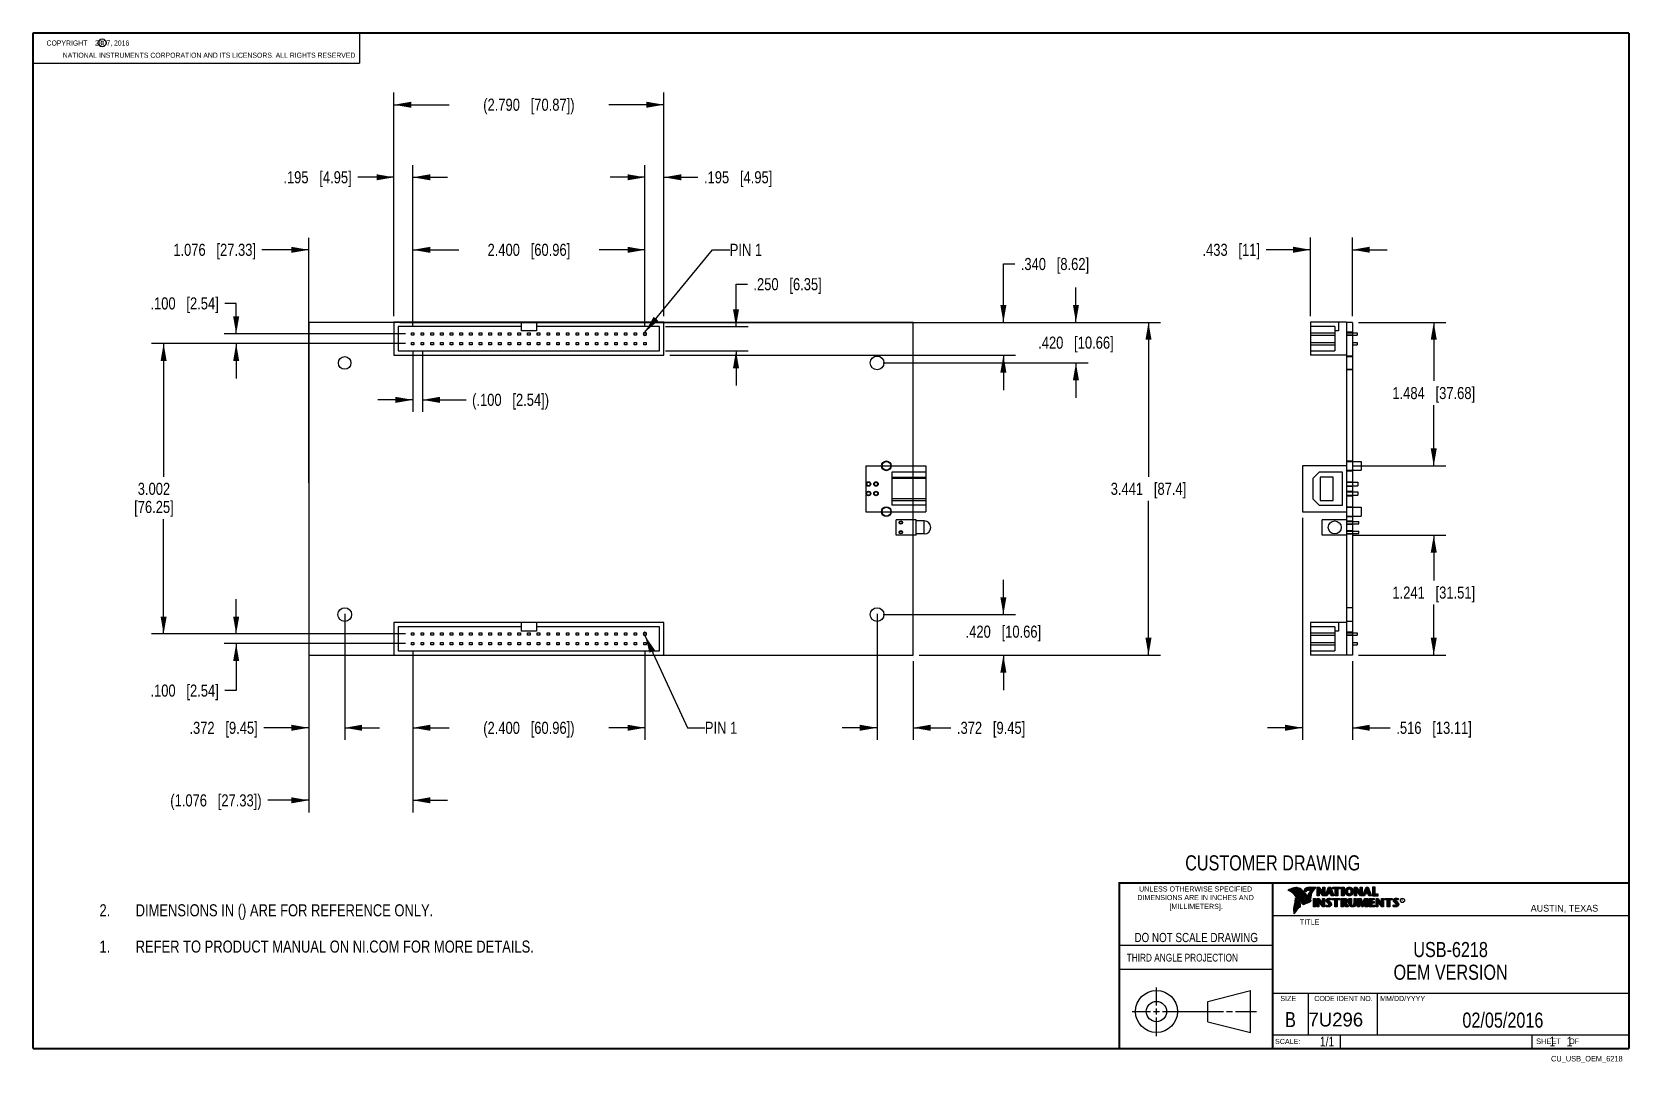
# Model space of a CAD drawing. Header units: inches. Extents: x 0.2 to 16.8, y 0.1 to 10.8.
import ezdxf

# ---------------------------------------------------------------- set-up
doc = ezdxf.new("R2010")
doc.units = ezdxf.units.IN
doc.header["$LTSCALE"] = 0.935
doc.header["$MEASUREMENT"] = 0
doc.layers.get('0').update_dxf_attribs({"linetype": 'CONTINUOUS'})
for name, color, linetype in [('DETAIL', 7, 'CONTINUOUS'), ('DIMENSIONS', 7, 'CONTINUOUS'), ('NOTE', 7, 'CONTINUOUS')]:
    doc.layers.add(name, color=color, linetype=linetype)
doc.styles.get("Standard").update_dxf_attribs({"font": 'txt', "width": 0.8})
doc.styles.add('TEXTSTYLE_2', font='txt')
doc.styles.add('TEXTSTYLE_3', font='txt', dxfattribs={"width": 0.95})
doc.dimstyles.new('DIMSTYLE_1', dxfattribs={"dimtxt": 0.125, "dimasz": 0.18, "dimexe": 0.125, "dimexo": 0.0625, "dimgap": 0.0625, "dimtad": 0, "dimtih": 1, "dimtoh": 1, "dimdec": 3, "dimzin": 4, "dimdsep": 46, "dimtxsty": 'STANDARD', "dimblk": '_FILLED', "dimblk1": '_FILLED', "dimblk2": '_FILLED', "dimcen": 0.09, "dimadec": 0, "dimazin": 0, "dimtp": 0.01, "dimtm": 0.01, "dimtfac": 1, "dimtdec": 3, "dimtofl": 0, "dimtmove": 0, "dimatfit": 3, "dimldrblk": '_FILLED', "dimfxl": 1, "dimtolj": 1, "dimtzin": 4, "dimarcsym": 0})
doc.dimstyles.get("Standard").update_dxf_attribs({"dimtxt": 0.125, "dimasz": 0.18, "dimexe": 0.125, "dimexo": 0.0625, "dimgap": 0.09, "dimtad": 0, "dimtih": 1, "dimtoh": 1, "dimdec": 3, "dimzin": 4, "dimdsep": 46, "dimtxsty": 'STANDARD', "dimblk": '_FILLED', "dimblk1": '_FILLED', "dimblk2": '_FILLED', "dimcen": 0.09, "dimadec": 0, "dimazin": 0, "dimtol": 1, "dimtp": 0.01, "dimtm": 0.01, "dimtfac": 1, "dimtdec": 3, "dimtofl": 0, "dimtmove": 0, "dimatfit": 3, "dimldrblk": '_FILLED', "dimfxl": 1, "dimtolj": 1, "dimtzin": 4, "dimarcsym": 0})

msp = doc.modelspace()

# ---------------------------------------------------------------- texts
at = {"color": 2, "linetype": 'CONTINUOUS', "attachment_point": 1, "line_spacing_factor": 0.9}
for s, insert, char_height, width in [('c', (0.946, 10.6893), 0.053, 0.0424), ('NATIONAL INSTRUMENTS CORPORATION AND ITS LICENSORS. ALL RIGHTS RESERVED', (0.5583, 10.5546), 0.053, 3.0104), ('THIRD ANGLE PROJECTION', (11.5564, 1.2384), 0.08, 1.408)]:
    msp.add_mtext(s, dxfattribs=dict(at, insert=insert, char_height=char_height, width=width))
at = {"color": 7, "linetype": 'CONTINUOUS', "attachment_point": 2, "line_spacing_factor": 0.9}
for s, insert, char_height, width in [('CUSTOMER DRAWING', (13.0668, 2.2564), 0.15625, 2), ('DO NOT SCALE DRAWING', (12.2754, 1.4542), 0.095, 1.52), ('B', (13.2497, 0.6361), 0.1562, 0.125)]:
    msp.add_mtext(s, dxfattribs=dict(at, insert=insert, char_height=char_height, width=width))
at = {"color": 2, "linetype": 'CONTINUOUS', "line_spacing_factor": 0.9}
for s, insert, char_height, width, attachment_point, style in [('DIMENSIONS ARE IN INCHES AND', (12.2688, 1.8465), 0.053254, 1.491112, 2, 'TEXTSTYLE_2'), ('UNLESS OTHERWISE SPECIFIED', (12.2688, 1.9352), 0.053254, 1.384604, 2, 'TEXTSTYLE_2'), ('[MILLIMETERS].', (12.2746, 1.7548), 0.053254, 0.745556, 2, 'TEXTSTYLE_2'), ('R', (14.3971, 1.8), 0.0217, 0.021738, 1, 'TEXTSTYLE_2'), ('AUSTIN, TEXAS', (15.7327, 1.7441), 0.069617, 0.905021, 1, 'TEXTSTYLE_2'), ('TITLE', (13.3474, 1.593), 0.05325, 0.26627, 1, 'TEXTSTYLE_2'), ('SIZE', (13.1451, 0.8027), 0.05325, 0.213016, 1, 'TEXTSTYLE_2'), ('CODE IDENT NO.', (13.7978, 0.8027), 0.053254, 0.708278, 2, 'TEXTSTYLE_3'), ('MM/DD/YYYY', (14.1765, 0.8027), 0.05325, 0.53254, 1, 'TEXTSTYLE_2'), ('SCALE:', (13.0904, 0.3585), 0.05325, 0.319524, 1, 'TEXTSTYLE_2'), ('SHEET    OF', (15.7892, 0.3625), 0.057262, 0.629882, 1, 'TEXTSTYLE_2')]:
    msp.add_mtext(s, dxfattribs=dict(at, insert=insert, char_height=char_height, width=width, attachment_point=attachment_point, style=style))
at = {"color": 7, "linetype": 'CONTINUOUS', "insert": (13.4363, 0.6298), "char_height": 0.14316, "width": 0.715775, "attachment_point": 1, "line_spacing_factor": 0.9, "style": 'TEXTSTYLE_2'}
msp.add_mtext('7U296', dxfattribs=at)
at = {"layer": 'DETAIL', "color": 2, "linetype": 'CONTINUOUS', "line_spacing_factor": 0.9}
for s, insert, char_height, width, attachment_point in [('PIN 1', (7.4535, 8.579), 0.125, 0.5, 1), ('PIN 1', (7.1963, 3.6375), 0.125, 0.5, 1), ('CU_USB_OEM_6218', (16.6837, 0.1826), 0.057262, 0.687144, 3)]:
    msp.add_mtext(s, dxfattribs=dict(at, insert=insert, char_height=char_height, width=width, attachment_point=attachment_point))
at = {"layer": 'DETAIL', "color": 7, "linetype": 'CONTINUOUS', "char_height": 0.1, "line_spacing_factor": 0.9}
for s, insert, width, attachment_point in [('1/1', (13.7025, 0.3805), 0.24, 3), ('    1    1', (15.8075, 0.3805), 0.8, 1)]:
    msp.add_mtext(s, dxfattribs=dict(at, insert=insert, width=width, attachment_point=attachment_point))
at = {"layer": 'NOTE', "color": 2, "linetype": 'CONTINUOUS', "insert": (0.3125, 10.6805), "char_height": 0.053, "width": 1.1448, "attachment_point": 1, "line_spacing_factor": 0.9}
msp.add_mtext('    COPYRIGHT    2007, 2016', dxfattribs=at)
at = {"layer": 'NOTE', "color": 7, "linetype": 'CONTINUOUS', "char_height": 0.15625, "attachment_point": 2, "line_spacing_factor": 0.9}
for s, insert, width in [('USB-6218\\POEM VERSION', (14.9051, 1.3603), 1.375), ('02/05/2016', (15.4455, 0.6307), 1.25)]:
    msp.add_mtext(s, dxfattribs=dict(at, insert=insert, width=width))

# ---------------------------------------------------------------- blocks, each defined once
blk = doc.blocks.new('CUSTOM_NOTE_BL0', base_point=(3.675, 1.312))
at = {"color": 2, "linetype": 'CONTINUOUS', "width": 0.8}
for s, p in [('1.', (0.938, 1.25)), ('REFER TO PRODUCT MANUAL ON NI.COM FOR MORE DETAILS.', (1.312, 1.25))]:
    blk.add_text(s, height=0.125, dxfattribs=at).set_placement(p)
blk = doc.blocks.new('_FILLED')
at = {"color": 0, "linetype": 'BYBLOCK'}
blk.add_solid([(0, 0), (-1, 0.174), (-1, -0.174)], dxfattribs=at)
blk = doc.blocks.new('*D0')
at = {"layer": 'DIMENSIONS', "color": 2, "linetype": 'CONTINUOUS'}
for p, q in [((10.282, 7.766), (10.282, 8.37)), ((10.282, 8.37), (10.399, 8.37)), ((4.044, 7.766), (10.407, 7.766)), ((6.834, 7.427), (10.407, 7.427)), ((10.282, 7.427), (10.282, 7.067))]:
    blk.add_line(p, q, dxfattribs=at)
at = {"layer": 'DIMENSIONS', "color": 2, "linetype": 'CONTINUOUS', "xscale": 0.18, "yscale": 0.18, "zscale": 0.18}
for p, rotation in [((10.282, 7.766), 270), ((10.282, 7.427), 90)]:
    blk.add_blockref('_FILLED', p, dxfattribs=dict(at, rotation=rotation))
at = {"layer": 'DIMENSIONS', "color": 2, "linetype": 'CONTINUOUS', "insert": (10.462, 8.432), "char_height": 0.125, "width": 1.125, "attachment_point": 1, "line_spacing_factor": 0.9}
blk.add_mtext('.340{\\Ftxt.shx;\\W1.000000;\\H0.125000; }[8.62]', dxfattribs=at)
blk = doc.blocks.new('*D1')
at = {"layer": 'DIMENSIONS', "color": 2, "linetype": 'CONTINUOUS'}
for p, q in [((3.473, 4.753), (3.473, 3.45)), ((3.101, 4.263), (3.101, 3.45)), ((3.101, 3.575), (2.637, 3.575)), ((3.473, 3.575), (3.833, 3.575))]:
    blk.add_line(p, q, dxfattribs=at)
at = {"layer": 'DIMENSIONS', "color": 2, "linetype": 'CONTINUOUS', "xscale": 0.18, "yscale": 0.18, "zscale": 0.18}
blk.add_blockref('_FILLED', (3.101, 3.575), dxfattribs=at)
at = {"layer": 'DIMENSIONS', "color": 2, "linetype": 'CONTINUOUS', "xscale": 0.18, "yscale": 0.18, "zscale": 0.18, "rotation": 180}
blk.add_blockref('_FILLED', (3.473, 3.575), dxfattribs=at)
at = {"layer": 'DIMENSIONS', "color": 2, "linetype": 'CONTINUOUS', "insert": (2.574, 3.637), "char_height": 0.125, "width": 1.125, "attachment_point": 3, "line_spacing_factor": 0.9}
blk.add_mtext('.372{\\Ftxt.shx;\\W1.000000;\\H0.125000; }[9.45]', dxfattribs=at)
blk = doc.blocks.new('*D2')
at = {"layer": 'DIMENSIONS', "color": 2, "linetype": 'CONTINUOUS'}
for p, q in [((8.977, 4.753), (8.977, 3.45)), ((9.349, 4.263), (9.349, 3.45)), ((8.977, 3.575), (8.617, 3.575)), ((9.349, 3.575), (9.739, 3.575))]:
    blk.add_line(p, q, dxfattribs=at)
at = {"layer": 'DIMENSIONS', "color": 2, "linetype": 'CONTINUOUS', "xscale": 0.18, "yscale": 0.18, "zscale": 0.18}
blk.add_blockref('_FILLED', (8.977, 3.575), dxfattribs=at)
at = {"layer": 'DIMENSIONS', "color": 2, "linetype": 'CONTINUOUS', "xscale": 0.18, "yscale": 0.18, "zscale": 0.18, "rotation": 180}
blk.add_blockref('_FILLED', (9.349, 3.575), dxfattribs=at)
at = {"layer": 'DIMENSIONS', "color": 2, "linetype": 'CONTINUOUS', "insert": (9.802, 3.637), "char_height": 0.125, "width": 1.125, "attachment_point": 1, "line_spacing_factor": 0.9}
blk.add_mtext('.372{\\Ftxt.shx;\\W1.000000;\\H0.125000; }[9.45]', dxfattribs=at)
blk = doc.blocks.new('*D3')
at = {"layer": 'DIMENSIONS', "color": 2, "linetype": 'CONTINUOUS'}
for p, q in [((11.032, 7.766), (11.032, 8.126)), ((9.411, 7.766), (11.157, 7.766)), ((9.039, 7.347), (11.157, 7.347)), ((11.032, 7.347), (11.032, 6.987))]:
    blk.add_line(p, q, dxfattribs=at)
at = {"layer": 'DIMENSIONS', "color": 2, "linetype": 'CONTINUOUS', "xscale": 0.18, "yscale": 0.18, "zscale": 0.18}
for p, rotation in [((11.032, 7.766), 270), ((11.032, 7.347), 90)]:
    blk.add_blockref('_FILLED', p, dxfattribs=dict(at, rotation=rotation))
at = {"layer": 'DIMENSIONS', "color": 2, "linetype": 'CONTINUOUS', "insert": (11.032, 7.619), "char_height": 0.125, "width": 1.225, "attachment_point": 2, "line_spacing_factor": 0.9}
blk.add_mtext('.420{\\Ftxt.shx;\\W1.000000;\\H0.125000; }[10.66]', dxfattribs=at)
blk = doc.blocks.new('*D4')
at = {"layer": 'DIMENSIONS', "color": 2, "linetype": 'CONTINUOUS'}
for p, q in [((10.282, 4.745), (10.282, 5.105)), ((9.039, 4.745), (10.407, 4.745)), ((9.411, 4.325), (10.407, 4.325)), ((10.282, 4.325), (10.282, 3.965))]:
    blk.add_line(p, q, dxfattribs=at)
at = {"layer": 'DIMENSIONS', "color": 2, "linetype": 'CONTINUOUS', "xscale": 0.18, "yscale": 0.18, "zscale": 0.18}
for p, rotation in [((10.282, 4.745), 270), ((10.282, 4.325), 90)]:
    blk.add_blockref('_FILLED', p, dxfattribs=dict(at, rotation=rotation))
at = {"layer": 'DIMENSIONS', "color": 2, "linetype": 'CONTINUOUS', "insert": (10.282, 4.631), "char_height": 0.125, "width": 1.225, "attachment_point": 2, "line_spacing_factor": 0.9}
blk.add_mtext('.420{\\Ftxt.shx;\\W1.000000;\\H0.125000; }[10.66]', dxfattribs=at)
blk = doc.blocks.new('*D5')
at = {"layer": 'DIMENSIONS', "color": 2, "linetype": 'CONTINUOUS'}
for p, q in [((9.411, 7.766), (11.907, 7.766)), ((11.782, 7.766), (11.782, 6.171)), ((11.782, 4.325), (11.782, 5.921)), ((9.411, 4.325), (11.907, 4.325))]:
    blk.add_line(p, q, dxfattribs=at)
at = {"layer": 'DIMENSIONS', "color": 2, "linetype": 'CONTINUOUS', "xscale": 0.18, "yscale": 0.18, "zscale": 0.18}
for p, rotation in [((11.782, 7.766), 90), ((11.782, 4.325), 270)]:
    blk.add_blockref('_FILLED', p, dxfattribs=dict(at, rotation=rotation))
at = {"layer": 'DIMENSIONS', "color": 2, "linetype": 'CONTINUOUS', "insert": (11.782, 6.108), "char_height": 0.125, "width": 1.225, "attachment_point": 2, "line_spacing_factor": 0.9}
blk.add_mtext('3.441{\\Ftxt.shx;\\W1.000000;\\H0.125000; }[87.4]', dxfattribs=at)
blk = doc.blocks.new('*D6')
at = {"layer": 'DIMENSIONS', "color": 2, "linetype": 'CONTINUOUS'}
for p, q in [((13.457, 7.829), (13.457, 8.642)), ((13.89, 7.829), (13.89, 8.642)), ((13.457, 8.517), (12.998, 8.517)), ((13.89, 8.517), (14.25, 8.517))]:
    blk.add_line(p, q, dxfattribs=at)
at = {"layer": 'DIMENSIONS', "color": 2, "linetype": 'CONTINUOUS', "xscale": 0.18, "yscale": 0.18, "zscale": 0.18}
blk.add_blockref('_FILLED', (13.457, 8.517), dxfattribs=at)
at = {"layer": 'DIMENSIONS', "color": 2, "linetype": 'CONTINUOUS', "xscale": 0.18, "yscale": 0.18, "zscale": 0.18, "rotation": 180}
blk.add_blockref('_FILLED', (13.89, 8.517), dxfattribs=at)
at = {"layer": 'DIMENSIONS', "color": 2, "linetype": 'CONTINUOUS', "insert": (12.935, 8.579), "char_height": 0.125, "width": 0.925, "attachment_point": 3, "line_spacing_factor": 0.9}
blk.add_mtext('.433{\\Ftxt.shx;\\W1.000000;\\H0.125000; }[11]', dxfattribs=at)
blk = doc.blocks.new('*D7')
at = {"layer": 'DIMENSIONS', "color": 2, "linetype": 'CONTINUOUS'}
for p, q in [((13.953, 7.766), (14.856, 7.766)), ((14.731, 7.766), (14.731, 7.161)), ((14.731, 6.283), (14.731, 6.911)), ((13.89, 6.283), (14.856, 6.283))]:
    blk.add_line(p, q, dxfattribs=at)
at = {"layer": 'DIMENSIONS', "color": 2, "linetype": 'CONTINUOUS', "xscale": 0.18, "yscale": 0.18, "zscale": 0.18}
for p, rotation in [((14.731, 7.766), 90), ((14.731, 6.283), 270)]:
    blk.add_blockref('_FILLED', p, dxfattribs=dict(at, rotation=rotation))
at = {"layer": 'DIMENSIONS', "color": 2, "linetype": 'CONTINUOUS', "insert": (14.731, 7.098), "char_height": 0.125, "width": 1.325, "attachment_point": 2, "line_spacing_factor": 0.9}
blk.add_mtext('1.484{\\Ftxt.shx;\\W1.000000;\\H0.125000; }[37.68]', dxfattribs=at)
blk = doc.blocks.new('*D8')
at = {"layer": 'DIMENSIONS', "color": 2, "linetype": 'CONTINUOUS'}
for p, q in [((13.89, 5.566), (14.856, 5.566)), ((14.731, 5.566), (14.731, 5.098)), ((14.731, 4.325), (14.731, 4.848)), ((13.953, 4.325), (14.856, 4.325))]:
    blk.add_line(p, q, dxfattribs=at)
at = {"layer": 'DIMENSIONS', "color": 2, "linetype": 'CONTINUOUS', "xscale": 0.18, "yscale": 0.18, "zscale": 0.18}
for p, rotation in [((14.731, 5.566), 90), ((14.731, 4.325), 270)]:
    blk.add_blockref('_FILLED', p, dxfattribs=dict(at, rotation=rotation))
at = {"layer": 'DIMENSIONS', "color": 2, "linetype": 'CONTINUOUS', "insert": (14.731, 5.035), "char_height": 0.125, "width": 1.325, "attachment_point": 2, "line_spacing_factor": 0.9}
blk.add_mtext('1.241{\\Ftxt.shx;\\W1.000000;\\H0.125000; }[31.51]', dxfattribs=at)
blk = doc.blocks.new('*D9')
at = {"layer": 'DIMENSIONS', "color": 2, "linetype": 'CONTINUOUS'}
for p, q in [((13.374, 5.746), (13.374, 3.45)), ((13.89, 4.263), (13.89, 3.45)), ((13.374, 3.575), (13.014, 3.575)), ((13.89, 3.575), (14.281, 3.575))]:
    blk.add_line(p, q, dxfattribs=at)
at = {"layer": 'DIMENSIONS', "color": 2, "linetype": 'CONTINUOUS', "xscale": 0.18, "yscale": 0.18, "zscale": 0.18}
blk.add_blockref('_FILLED', (13.374, 3.575), dxfattribs=at)
at = {"layer": 'DIMENSIONS', "color": 2, "linetype": 'CONTINUOUS', "xscale": 0.18, "yscale": 0.18, "zscale": 0.18, "rotation": 180}
blk.add_blockref('_FILLED', (13.89, 3.575), dxfattribs=at)
at = {"layer": 'DIMENSIONS', "color": 2, "linetype": 'CONTINUOUS', "insert": (14.344, 3.637), "char_height": 0.125, "width": 1.225, "attachment_point": 1, "line_spacing_factor": 0.9}
blk.add_mtext('.516{\\Ftxt.shx;\\W1.000000;\\H0.125000; }[13.11]', dxfattribs=at)
blk = doc.blocks.new('*D10')
at = {"layer": 'DIMENSIONS', "color": 2, "linetype": 'CONTINUOUS'}
for p, q in [((3.982, 9.266), (3.608, 9.266)), ((3.982, 7.829), (3.982, 9.391)), ((4.177, 7.722), (4.177, 9.391)), ((4.177, 9.266), (4.537, 9.266))]:
    blk.add_line(p, q, dxfattribs=at)
at = {"layer": 'DIMENSIONS', "color": 2, "linetype": 'CONTINUOUS', "xscale": 0.18, "yscale": 0.18, "zscale": 0.18}
blk.add_blockref('_FILLED', (3.982, 9.266), dxfattribs=at)
at = {"layer": 'DIMENSIONS', "color": 2, "linetype": 'CONTINUOUS', "xscale": 0.18, "yscale": 0.18, "zscale": 0.18, "rotation": 180}
blk.add_blockref('_FILLED', (4.177, 9.266), dxfattribs=at)
at = {"layer": 'DIMENSIONS', "color": 2, "linetype": 'CONTINUOUS', "insert": (3.545, 9.329), "char_height": 0.125, "width": 1.125, "attachment_point": 3, "line_spacing_factor": 0.9}
blk.add_mtext('.195{\\Ftxt.shx;\\W1.000000;\\H0.125000; }[4.95]', dxfattribs=at)
blk = doc.blocks.new('*D11')
at = {"layer": 'DIMENSIONS', "color": 2, "linetype": 'CONTINUOUS'}
for p, q in [((2.351, 7.963), (2.233, 7.963)), ((2.351, 7.647), (2.351, 7.963)), ((4.102, 7.647), (2.226, 7.647)), ((4.102, 7.547), (2.226, 7.547)), ((2.351, 7.547), (2.351, 7.187))]:
    blk.add_line(p, q, dxfattribs=at)
at = {"layer": 'DIMENSIONS', "color": 2, "linetype": 'CONTINUOUS', "xscale": 0.18, "yscale": 0.18, "zscale": 0.18}
for p, rotation in [((2.351, 7.647), 270), ((2.351, 7.547), 90)]:
    blk.add_blockref('_FILLED', p, dxfattribs=dict(at, rotation=rotation))
at = {"layer": 'DIMENSIONS', "color": 2, "linetype": 'CONTINUOUS', "insert": (2.171, 8.025), "char_height": 0.125, "width": 1.125, "attachment_point": 3, "line_spacing_factor": 0.9}
blk.add_mtext('.100{\\Ftxt.shx;\\W1.000000;\\H0.125000; }[2.54]', dxfattribs=at)
blk = doc.blocks.new('*D12')
at = {"layer": 'DIMENSIONS', "color": 2, "linetype": 'CONTINUOUS'}
for p, q in [((4.177, 7.472), (4.177, 6.84)), ((4.277, 7.472), (4.277, 6.84)), ((4.177, 6.965), (3.817, 6.965)), ((4.277, 6.965), (4.728, 6.965))]:
    blk.add_line(p, q, dxfattribs=at)
at = {"layer": 'DIMENSIONS', "color": 2, "linetype": 'CONTINUOUS', "xscale": 0.18, "yscale": 0.18, "zscale": 0.18}
blk.add_blockref('_FILLED', (4.177, 6.965), dxfattribs=at)
at = {"layer": 'DIMENSIONS', "color": 2, "linetype": 'CONTINUOUS', "xscale": 0.18, "yscale": 0.18, "zscale": 0.18, "rotation": 180}
blk.add_blockref('_FILLED', (4.277, 6.965), dxfattribs=at)
at = {"layer": 'DIMENSIONS', "color": 2, "linetype": 'CONTINUOUS', "insert": (4.79, 7.028), "char_height": 0.125, "width": 1.325, "attachment_point": 1, "line_spacing_factor": 0.9}
blk.add_mtext('(.100{\\Ftxt.shx;\\W1.000000;\\H0.125000; }[2.54])', dxfattribs=at)
blk = doc.blocks.new('*D13')
at = {"layer": 'DIMENSIONS', "color": 2, "linetype": 'CONTINUOUS'}
for p, q in [((6.577, 9.266), (6.217, 9.266)), ((6.577, 7.722), (6.577, 9.391)), ((6.772, 7.829), (6.772, 9.391)), ((6.772, 9.266), (7.124, 9.266))]:
    blk.add_line(p, q, dxfattribs=at)
at = {"layer": 'DIMENSIONS', "color": 2, "linetype": 'CONTINUOUS', "xscale": 0.18, "yscale": 0.18, "zscale": 0.18}
blk.add_blockref('_FILLED', (6.577, 9.266), dxfattribs=at)
at = {"layer": 'DIMENSIONS', "color": 2, "linetype": 'CONTINUOUS', "xscale": 0.18, "yscale": 0.18, "zscale": 0.18, "rotation": 180}
blk.add_blockref('_FILLED', (6.772, 9.266), dxfattribs=at)
at = {"layer": 'DIMENSIONS', "color": 2, "linetype": 'CONTINUOUS', "insert": (7.187, 9.329), "char_height": 0.125, "width": 1.125, "attachment_point": 1, "line_spacing_factor": 0.9}
blk.add_mtext('.195{\\Ftxt.shx;\\W1.000000;\\H0.125000; }[4.95]', dxfattribs=at)
blk = doc.blocks.new('*D14')
at = {"layer": 'DIMENSIONS', "color": 2, "linetype": 'CONTINUOUS'}
for p, q in [((7.518, 7.722), (7.518, 8.161)), ((7.518, 8.161), (7.636, 8.161)), ((6.789, 7.722), (7.643, 7.722)), ((6.789, 7.472), (7.643, 7.472)), ((7.518, 7.472), (7.518, 7.112))]:
    blk.add_line(p, q, dxfattribs=at)
at = {"layer": 'DIMENSIONS', "color": 2, "linetype": 'CONTINUOUS', "xscale": 0.18, "yscale": 0.18, "zscale": 0.18}
for p, rotation in [((7.518, 7.722), 270), ((7.518, 7.472), 90)]:
    blk.add_blockref('_FILLED', p, dxfattribs=dict(at, rotation=rotation))
at = {"layer": 'DIMENSIONS', "color": 2, "linetype": 'CONTINUOUS', "insert": (7.698, 8.223), "char_height": 0.125, "width": 1.125, "attachment_point": 1, "line_spacing_factor": 0.9}
blk.add_mtext('.250{\\Ftxt.shx;\\W1.000000;\\H0.125000; }[6.35]', dxfattribs=at)
blk = doc.blocks.new('*D15')
at = {"layer": 'DIMENSIONS', "color": 2, "linetype": 'CONTINUOUS'}
for p, q in [((3.982, 7.829), (3.982, 10.141)), ((6.772, 7.829), (6.772, 10.141)), ((3.982, 10.016), (4.552, 10.016)), ((6.772, 10.016), (6.202, 10.016))]:
    blk.add_line(p, q, dxfattribs=at)
at = {"layer": 'DIMENSIONS', "color": 2, "linetype": 'CONTINUOUS', "xscale": 0.18, "yscale": 0.18, "zscale": 0.18, "rotation": 180}
blk.add_blockref('_FILLED', (3.982, 10.016), dxfattribs=at)
at = {"layer": 'DIMENSIONS', "color": 2, "linetype": 'CONTINUOUS', "xscale": 0.18, "yscale": 0.18, "zscale": 0.18}
blk.add_blockref('_FILLED', (6.772, 10.016), dxfattribs=at)
at = {"layer": 'DIMENSIONS', "color": 2, "linetype": 'CONTINUOUS', "insert": (5.377, 10.079), "char_height": 0.125, "width": 1.525, "attachment_point": 2, "line_spacing_factor": 0.9}
blk.add_mtext('(2.790{\\Ftxt.shx;\\W1.000000;\\H0.125000; }[70.87])', dxfattribs=at)
blk = doc.blocks.new('*D16')
at = {"layer": 'DIMENSIONS', "color": 2, "linetype": 'CONTINUOUS'}
for p, q in [((4.177, 7.722), (4.177, 8.641)), ((6.577, 7.722), (6.577, 8.641)), ((4.177, 8.516), (4.652, 8.516)), ((6.577, 8.516), (6.102, 8.516))]:
    blk.add_line(p, q, dxfattribs=at)
at = {"layer": 'DIMENSIONS', "color": 2, "linetype": 'CONTINUOUS', "xscale": 0.18, "yscale": 0.18, "zscale": 0.18, "rotation": 180}
blk.add_blockref('_FILLED', (4.177, 8.516), dxfattribs=at)
at = {"layer": 'DIMENSIONS', "color": 2, "linetype": 'CONTINUOUS', "xscale": 0.18, "yscale": 0.18, "zscale": 0.18}
blk.add_blockref('_FILLED', (6.577, 8.516), dxfattribs=at)
at = {"layer": 'DIMENSIONS', "color": 2, "linetype": 'CONTINUOUS', "insert": (5.377, 8.579), "char_height": 0.125, "width": 1.325, "attachment_point": 2, "line_spacing_factor": 0.9}
blk.add_mtext('2.400{\\Ftxt.shx;\\W1.000000;\\H0.125000; }[60.96]', dxfattribs=at)
blk = doc.blocks.new('*D17')
at = {"layer": 'DIMENSIONS', "color": 2, "linetype": 'CONTINUOUS'}
for p, q in [((4.102, 7.547), (1.476, 7.547)), ((1.601, 7.547), (1.601, 6.171)), ((1.601, 4.545), (1.601, 5.733)), ((4.102, 4.545), (1.476, 4.545))]:
    blk.add_line(p, q, dxfattribs=at)
at = {"layer": 'DIMENSIONS', "color": 2, "linetype": 'CONTINUOUS', "xscale": 0.18, "yscale": 0.18, "zscale": 0.18}
for p, rotation in [((1.601, 7.547), 90), ((1.601, 4.545), 270)]:
    blk.add_blockref('_FILLED', p, dxfattribs=dict(at, rotation=rotation))
at = {"layer": 'DIMENSIONS', "color": 2, "linetype": 'CONTINUOUS', "insert": (1.501, 6.108), "char_height": 0.125, "width": 0.7, "attachment_point": 2, "line_spacing_factor": 0.9}
blk.add_mtext('3.002\\P[76.25]', dxfattribs=at)
blk = doc.blocks.new('*D18')
at = {"layer": 'DIMENSIONS', "color": 2, "linetype": 'CONTINUOUS'}
for p, q in [((2.351, 4.545), (2.351, 4.905)), ((4.102, 4.545), (2.226, 4.545)), ((4.102, 4.445), (2.226, 4.445)), ((2.351, 4.445), (2.351, 3.959)), ((2.351, 3.959), (2.233, 3.959))]:
    blk.add_line(p, q, dxfattribs=at)
at = {"layer": 'DIMENSIONS', "color": 2, "linetype": 'CONTINUOUS', "xscale": 0.18, "yscale": 0.18, "zscale": 0.18}
for p, rotation in [((2.351, 4.545), 270), ((2.351, 4.445), 90)]:
    blk.add_blockref('_FILLED', p, dxfattribs=dict(at, rotation=rotation))
at = {"layer": 'DIMENSIONS', "color": 2, "linetype": 'CONTINUOUS', "insert": (2.171, 4.022), "char_height": 0.125, "width": 1.125, "attachment_point": 3, "line_spacing_factor": 0.9}
blk.add_mtext('.100{\\Ftxt.shx;\\W1.000000;\\H0.125000; }[2.54]', dxfattribs=at)
blk = doc.blocks.new('*D19')
at = {"layer": 'DIMENSIONS', "color": 2, "linetype": 'CONTINUOUS'}
for p, q in [((4.177, 4.37), (4.177, 3.45)), ((6.577, 4.37), (6.577, 3.45)), ((4.177, 3.575), (4.552, 3.575)), ((6.577, 3.575), (6.202, 3.575))]:
    blk.add_line(p, q, dxfattribs=at)
at = {"layer": 'DIMENSIONS', "color": 2, "linetype": 'CONTINUOUS', "xscale": 0.18, "yscale": 0.18, "zscale": 0.18, "rotation": 180}
blk.add_blockref('_FILLED', (4.177, 3.575), dxfattribs=at)
at = {"layer": 'DIMENSIONS', "color": 2, "linetype": 'CONTINUOUS', "xscale": 0.18, "yscale": 0.18, "zscale": 0.18}
blk.add_blockref('_FILLED', (6.577, 3.575), dxfattribs=at)
at = {"layer": 'DIMENSIONS', "color": 2, "linetype": 'CONTINUOUS', "insert": (5.377, 3.637), "char_height": 0.125, "width": 1.525, "attachment_point": 2, "line_spacing_factor": 0.9}
blk.add_mtext('(2.400{\\Ftxt.shx;\\W1.000000;\\H0.125000; }[60.96])', dxfattribs=at)
blk = doc.blocks.new('*D20')
at = {"layer": 'DIMENSIONS', "color": 2, "linetype": 'CONTINUOUS'}
for p, q in [((3.101, 5.983), (3.101, 2.7)), ((4.177, 4.37), (4.177, 2.7)), ((3.101, 2.825), (2.677, 2.825)), ((4.177, 2.825), (4.537, 2.825))]:
    blk.add_line(p, q, dxfattribs=at)
at = {"layer": 'DIMENSIONS', "color": 2, "linetype": 'CONTINUOUS', "xscale": 0.18, "yscale": 0.18, "zscale": 0.18}
blk.add_blockref('_FILLED', (3.101, 2.825), dxfattribs=at)
at = {"layer": 'DIMENSIONS', "color": 2, "linetype": 'CONTINUOUS', "xscale": 0.18, "yscale": 0.18, "zscale": 0.18, "rotation": 180}
blk.add_blockref('_FILLED', (4.177, 2.825), dxfattribs=at)
at = {"layer": 'DIMENSIONS', "color": 2, "linetype": 'CONTINUOUS', "insert": (2.614, 2.887), "char_height": 0.125, "width": 1.525, "attachment_point": 3, "line_spacing_factor": 0.9}
blk.add_mtext('(1.076{\\Ftxt.shx;\\W1.000000;\\H0.125000; }[27.33])', dxfattribs=at)
blk = doc.blocks.new('*D21')
at = {"layer": 'DIMENSIONS', "color": 2, "linetype": 'CONTINUOUS'}
for p, q in [((3.101, 6.108), (3.101, 8.641)), ((4.177, 7.722), (4.177, 8.641)), ((3.101, 8.516), (2.618, 8.516)), ((4.177, 8.516), (4.537, 8.516))]:
    blk.add_line(p, q, dxfattribs=at)
at = {"layer": 'DIMENSIONS', "color": 2, "linetype": 'CONTINUOUS', "xscale": 0.18, "yscale": 0.18, "zscale": 0.18}
blk.add_blockref('_FILLED', (3.101, 8.516), dxfattribs=at)
at = {"layer": 'DIMENSIONS', "color": 2, "linetype": 'CONTINUOUS', "xscale": 0.18, "yscale": 0.18, "zscale": 0.18, "rotation": 180}
blk.add_blockref('_FILLED', (4.177, 8.516), dxfattribs=at)
at = {"layer": 'DIMENSIONS', "color": 2, "linetype": 'CONTINUOUS', "insert": (2.556, 8.579), "char_height": 0.125, "width": 1.325, "attachment_point": 3, "line_spacing_factor": 0.9}
blk.add_mtext('1.076{\\Ftxt.shx;\\W1.000000;\\H0.125000; }[27.33]', dxfattribs=at)
blk = doc.blocks.new('DIMS_REF_BL1', base_point=(3.125, 1.687))
at = {"layer": 'DETAIL', "color": 2, "linetype": 'CONTINUOUS', "width": 0.8}
for s, p in [('2.', (0.938, 1.625)), ('DIMENSIONS IN () ARE FOR REFERENCE ONLY.', (1.312, 1.625))]:
    blk.add_text(s, height=0.125, dxfattribs=at).set_placement(p)

# ---------------------------------------------------------------- dimensions: what is measured, and where the dimension line sits
at = {"layer": 'DIMENSIONS', "color": 2, "linetype": 'CONTINUOUS'}
dim = msp.add_linear_dim(base=(3.9817, 10.0165), p1=(6.7717, 7.767), p2=(3.9817, 7.767), angle=180, text='(<>)', dimstyle='DIMSTYLE_1', dxfattribs=at)
dim.commit()
dim.dimension.update_dxf_attribs({"geometry": '*D15', "text_midpoint": (5.3767, 10.0165), "dimtype": 160})
for base, p1, p2, picture, middle in [((4.1767, 9.2665), (3.9817, 7.767), (4.1767, 7.6595), '*D10', (2.9828, 9.2665)), ((6.5767, 8.5165), (4.1767, 7.6595), (6.5767, 7.6595), '*D16', (5.3767, 8.5165)), ((13.8903, 8.517), (13.4573, 7.767), (13.8903, 7.7665), '*D6', (12.4728, 8.517)), ((3.4727, 3.575), (3.1007, 4.3255), (3.4727, 4.816), '*D1', (2.0117, 3.575))]:
    dim = msp.add_linear_dim(base=base, p1=p1, p2=p2, dimstyle='DIMSTYLE_1', dxfattribs=at)
    dim.commit()
    dim.dimension.update_dxf_attribs({"geometry": picture, "text_midpoint": middle, "dimtype": 160})
for base, p1, p2, angle, picture, middle in [((6.5767, 9.2665), (6.7717, 7.767), (6.5767, 7.6595), 180, '*D13', (7.7493, 9.2665)), ((3.1007, 8.5165), (4.1767, 7.6595), (3.1007, 6.046), 180, '*D21', (1.8934, 8.5165)), ((10.2817302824, 7.4269720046), (3.9817302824, 7.7664720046), (6.7717302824, 7.4269720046), 270, '*D0', (11.0242302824, 8.3695854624)), ((7.518, 7.472), (6.7267, 7.722), (6.7267, 7.472), 270, '*D14', (8.2605, 8.1609)), ((11.0317302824, 7.3469720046), (9.3487302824, 7.7664720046), (8.9767302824, 7.3469720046), 270, '*D3', (11.0317302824, 7.5567220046)), ((2.3507, 7.547), (4.1642, 7.647), (4.1642, 7.547), 270, '*D11', (1.6082, 7.9627)), ((11.7817, 4.3255), (9.3487, 7.7665), (9.3487, 4.3255), 270, '*D5', (11.7817, 6.046)), ((14.7313444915, 6.2829720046), (13.8903444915, 7.7664720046), (13.8273444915, 6.2829720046), 270, '*D7', (14.7313444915, 7.0359268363)), ((1.6007, 4.545), (4.1642, 7.547), (4.1642, 4.545), 270, '*D17', (1.6007, 5.9522)), ((13.3743, 3.575), (13.8903, 4.3255), (13.3743, 5.809), 180, '*D9', (14.9563, 3.575)), ((14.7313444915, 4.3254720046), (13.8273444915, 5.5659720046), (13.8903444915, 4.3254720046), 270, '*D8', (14.7313444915, 4.972557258)), ((10.2817302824, 4.7449720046), (9.3487302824, 4.3254720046), (8.9767302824, 4.7449720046), 90, '*D4', (10.2817302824, 4.5681338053)), ((2.3507, 4.445), (4.1642, 4.545), (4.1642, 4.445), 270, '*D18', (1.6082, 3.9593)), ((8.9767, 3.575), (9.3487, 4.3255), (8.9767, 4.816), 180, '*D2', (10.3641, 3.575))]:
    dim = msp.add_linear_dim(base=base, p1=p1, p2=p2, angle=angle, dimstyle='DIMSTYLE_1', dxfattribs=at)
    dim.commit()
    dim.dimension.update_dxf_attribs({"geometry": picture, "text_midpoint": middle, "dimtype": 160})
for base, p1, p2, picture, middle in [((4.2767, 6.9652), (4.1767, 7.5345), (4.2767, 7.5345), '*D12', (5.4528, 6.9652)), ((4.1767, 2.825), (3.1007, 6.046), (4.1767, 4.4325), '*D20', (1.8515, 2.825)), ((6.5767, 3.575), (4.1767, 4.4325), (6.5767, 4.4325), '*D19', (5.3767, 3.575))]:
    dim = msp.add_linear_dim(base=base, p1=p1, p2=p2, text='(<>)', dimstyle='DIMSTYLE_1', dxfattribs=at)
    dim.commit()
    dim.dimension.update_dxf_attribs({"geometry": picture, "text_midpoint": middle, "dimtype": 160})

# ---------------------------------------------------------------- linework, layer by layer
at = {"color": 2, "linetype": 'CONTINUOUS'}
for p, q in [((0.25, 10.7586), (3.625, 10.7586)), ((0.25, 10.7586), (0.25, 10.4456)), ((3.625, 10.7586), (3.625, 10.4456)), ((0.25, 10.4456), (3.625, 10.4456)), ((13.0652, 1.9695), (16.745, 1.9695)), ((13.0652, 1.9695), (13.0652, 0.2605)), ((13.2311, 1.8934), (13.2311, 1.8949)), ((13.2347, 1.8921), (13.2347, 1.8972)), ((13.2382, 1.8907), (13.2382, 1.8994)), ((13.2418, 1.8892), (13.2418, 1.9015)), ((13.2453, 1.8876), (13.2453, 1.9035)), ((13.2489, 1.8858), (13.2489, 1.9054)), ((13.2524, 1.8839), (13.2524, 1.9069)), ((13.256, 1.8818), (13.256, 1.9084)), ((13.2596, 1.8796), (13.2596, 1.9098)), ((13.2631, 1.8772), (13.2631, 1.9111)), ((13.2667, 1.8747), (13.2667, 1.9124)), ((13.2702, 1.872), (13.2702, 1.9135)), ((13.2738, 1.869), (13.2738, 1.9146)), ((13.2773, 1.8658), (13.2773, 1.9155)), ((13.2809, 1.8624), (13.2809, 1.9164)), ((13.2844, 1.8587), (13.2844, 1.9173)), ((13.288, 1.8549), (13.288, 1.9181)), ((13.2915, 1.851), (13.2915, 1.9188)), ((13.2951, 1.8471), (13.2951, 1.9194)), ((13.2987, 1.8431), (13.2987, 1.9198)), ((13.3022, 1.8391), (13.3022, 1.92)), ((13.3058, 1.8351), (13.3058, 1.9201)), ((13.3093, 1.8311), (13.3093, 1.9201)), ((13.3129, 1.827), (13.3129, 1.9199)), ((13.3164, 1.8229), (13.3164, 1.9196)), ((13.32, 1.8188), (13.32, 1.9192)), ((13.3235, 1.8146), (13.3235, 1.9186)), ((13.3271, 1.8104), (13.3271, 1.9179)), ((13.3306, 1.8062), (13.3306, 1.9172)), ((13.3342, 1.802), (13.3342, 1.9163)), ((13.3378, 1.7978), (13.3378, 1.9151)), ((13.3413, 1.7937), (13.3413, 1.9138)), ((13.3449, 1.7897), (13.3449, 1.9122)), ((13.3484, 1.7856), (13.3484, 1.9103)), ((13.352, 1.7817), (13.352, 1.9081)), ((13.3555, 1.7778), (13.3555, 1.9055)), ((13.3591, 1.7739), (13.3591, 1.9026)), ((13.3626, 1.7701), (13.3626, 1.8991)), ((13.3662, 1.7663), (13.3662, 1.8952)), ((13.3697, 1.7625), (13.3697, 1.8915)), ((13.3733, 1.7588), (13.3733, 1.8878)), ((13.3769, 1.7556), (13.3769, 1.8841)), ((13.3804, 1.7529), (13.3804, 1.8803)), ((13.384, 1.7512), (13.384, 1.8766)), ((13.3875, 1.7509), (13.3875, 1.8728)), ((13.4022, 1.878), (13.3901, 1.8922)), ((13.3911, 1.7518), (13.3911, 1.8691)), ((13.4029, 1.881), (13.3927, 1.893)), ((13.3946, 1.8908), (13.3946, 1.8999)), ((13.3946, 1.7533), (13.3946, 1.8653)), ((13.3982, 1.8866), (13.3982, 1.9062)), ((13.3982, 1.7548), (13.3982, 1.8615)), ((13.4017, 1.8824), (13.4017, 1.9101)), ((13.4017, 1.7563), (13.4017, 1.8574)), ((13.4053, 1.8823), (13.4053, 1.9129)), ((13.4053, 1.7578), (13.4053, 1.8531)), ((13.4088, 1.8844), (13.4088, 1.915)), ((13.4088, 1.7593), (13.4088, 1.8488)), ((13.4124, 1.887), (13.4124, 1.9167)), ((13.4124, 1.7609), (13.4124, 1.8445)), ((13.4159, 1.89), (13.4159, 1.9182)), ((13.4159, 1.7625), (13.4159, 1.8402)), ((13.4195, 1.8937), (13.4195, 1.9193)), ((13.4195, 1.7641), (13.4195, 1.8359)), ((13.4231, 1.8964), (13.4231, 1.9203)), ((13.4231, 1.7657), (13.4231, 1.8316)), ((13.4266, 1.8982), (13.4266, 1.9209)), ((13.4266, 1.7674), (13.4266, 1.8273)), ((13.4302, 1.8995), (13.4302, 1.9214)), ((13.4302, 1.7691), (13.4302, 1.823)), ((13.4414, 1.8328), (13.4319, 1.8437)), ((13.4337, 1.8997), (13.4337, 1.922)), ((13.4337, 1.7708), (13.4337, 1.8187)), ((13.4433, 1.8344), (13.4349, 1.844)), ((13.4373, 1.8991), (13.4373, 1.9224)), ((13.4373, 1.8413), (13.4373, 1.8491)), ((13.4408, 1.898), (13.4408, 1.9228)), ((13.4408, 1.8372), (13.4408, 1.8572)), ((13.4444, 1.8972), (13.4444, 1.9231)), ((13.4444, 1.8331), (13.4444, 1.8665)), ((13.4479, 1.8969), (13.4479, 1.9234)), ((13.4479, 1.8288), (13.4479, 1.873)), ((13.4515, 1.8966), (13.4515, 1.9236)), ((13.4515, 1.8247), (13.4515, 1.8764)), ((13.4529, 1.9261), (13.5132, 1.9271)), ((13.453, 1.9236), (13.5067, 1.9245)), ((13.455, 1.8965), (13.455, 1.9237)), ((13.455, 1.8207), (13.455, 1.878)), ((13.4586, 1.8964), (13.4586, 1.9237)), ((13.4586, 1.8303), (13.4586, 1.879)), ((13.4622, 1.8957), (13.4622, 1.9238)), ((13.4622, 1.8535), (13.4622, 1.8795)), ((13.4657, 1.8935), (13.4657, 1.9238)), ((13.4657, 1.8636), (13.4657, 1.8798)), ((13.4693, 1.872), (13.4693, 1.9239)), ((13.4728, 1.8794), (13.4728, 1.9239)), ((13.4764, 1.8859), (13.4764, 1.924)), ((13.4799, 1.8919), (13.4799, 1.924)), ((13.4835, 1.8973), (13.4835, 1.9241)), ((13.487, 1.9023), (13.487, 1.9242)), ((13.4906, 1.9069), (13.4906, 1.9242)), ((13.4941, 1.9112), (13.4941, 1.9243)), ((13.4977, 1.9153), (13.4977, 1.9243)), ((13.5013, 1.9191), (13.5013, 1.9244)), ((13.5261, 1.9263), (13.5451, 1.9263)), ((13.5261, 1.839), (13.5261, 1.9263)), ((13.5466, 1.839), (13.5261, 1.839)), ((13.5286, 1.9237), (13.5439, 1.9237)), ((13.5286, 1.8415), (13.5286, 1.9237)), ((13.5441, 1.8415), (13.5286, 1.8415)), ((13.5332, 1.8415), (13.5332, 1.9237)), ((13.5367, 1.8415), (13.5367, 1.9237)), ((13.5402, 1.8415), (13.5402, 1.9237)), ((13.5441, 1.8976), (13.5437, 1.9237)), ((13.5439, 1.9237), (13.5854, 1.869)), ((13.5873, 1.8415), (13.5441, 1.8976)), ((13.5441, 1.8976), (13.5441, 1.8415)), ((13.5451, 1.9263), (13.5829, 1.8765)), ((13.586, 1.839), (13.5466, 1.8902)), ((13.5466, 1.8902), (13.5466, 1.839)), ((13.5471, 1.8936), (13.5471, 1.9194)), ((13.5506, 1.8891), (13.5506, 1.9149)), ((13.5541, 1.8846), (13.5541, 1.9103)), ((13.5576, 1.8801), (13.5576, 1.9057)), ((13.561, 1.8756), (13.561, 1.9011)), ((13.5645, 1.8711), (13.5645, 1.8965)), ((13.568, 1.8665), (13.568, 1.8919)), ((13.5715, 1.862), (13.5715, 1.8874)), ((13.575, 1.8575), (13.575, 1.8828)), ((13.5784, 1.853), (13.5784, 1.8782)), ((13.5819, 1.8485), (13.5819, 1.8736)), ((13.5829, 1.9263), (13.6036, 1.9263)), ((13.5829, 1.8765), (13.5829, 1.9263)), ((13.5854, 1.9237), (13.6011, 1.9237)), ((13.5854, 1.869), (13.5854, 1.9237)), ((13.5854, 1.844), (13.5854, 1.869)), ((13.6036, 1.839), (13.586, 1.839)), ((13.6011, 1.8415), (13.5873, 1.8415)), ((13.5889, 1.8415), (13.5889, 1.9237)), ((13.5923, 1.8415), (13.5923, 1.9237)), ((13.5958, 1.8415), (13.5958, 1.9237)), ((13.5993, 1.8415), (13.5993, 1.9237)), ((13.6011, 1.9237), (13.6011, 1.8415)), ((13.6036, 1.9263), (13.6036, 1.839)), ((13.6088, 1.839), (13.6444, 1.9262)), ((13.6294, 1.839), (13.6088, 1.839)), ((13.6125, 1.8415), (13.6461, 1.9237)), ((13.6277, 1.8415), (13.6125, 1.8415)), ((13.6167, 1.8415), (13.6167, 1.8516)), ((13.6201, 1.8415), (13.6201, 1.8601)), ((13.6236, 1.8415), (13.6236, 1.8686)), ((13.6271, 1.8415), (13.6271, 1.8771)), ((13.6361, 1.8623), (13.6277, 1.8415)), ((13.6378, 1.8598), (13.6294, 1.839)), ((13.6306, 1.8486), (13.6306, 1.8857)), ((13.634, 1.8573), (13.634, 1.8942)), ((13.6665, 1.8623), (13.6361, 1.8623)), ((13.6375, 1.8623), (13.6375, 1.9027)), ((13.6647, 1.8598), (13.6378, 1.8598)), ((13.6388, 1.8711), (13.65, 1.9073)), ((13.6639, 1.8711), (13.6388, 1.8711)), ((13.641, 1.8781), (13.641, 1.9112)), ((13.641, 1.8623), (13.641, 1.8711)), ((13.6423, 1.8736), (13.6519, 1.9048)), ((13.6606, 1.8736), (13.6423, 1.8736)), ((13.6444, 1.9262), (13.6664, 1.9262)), ((13.6445, 1.8893), (13.6445, 1.9197)), ((13.6445, 1.8623), (13.6445, 1.8711)), ((13.6461, 1.9237), (13.6647, 1.9237)), ((13.6479, 1.9006), (13.6479, 1.9237)), ((13.6479, 1.8623), (13.6479, 1.8711)), ((13.65, 1.9073), (13.6541, 1.9073)), ((13.6514, 1.9073), (13.6514, 1.9237)), ((13.6514, 1.8623), (13.6514, 1.8711)), ((13.6519, 1.9048), (13.6521, 1.9048)), ((13.6521, 1.9048), (13.6606, 1.8736)), ((13.6541, 1.9073), (13.6639, 1.8711)), ((13.6549, 1.9043), (13.6549, 1.9237)), ((13.6549, 1.8623), (13.6549, 1.8711)), ((13.6584, 1.8915), (13.6584, 1.9237)), ((13.6584, 1.8623), (13.6584, 1.8711)), ((13.6618, 1.8787), (13.6618, 1.9237)), ((13.6618, 1.8623), (13.6618, 1.8711)), ((13.6647, 1.9237), (13.6959, 1.8415)), ((13.6717, 1.839), (13.6647, 1.8598)), ((13.6653, 1.8623), (13.6653, 1.922)), ((13.6664, 1.9262), (13.6995, 1.839)), ((13.6735, 1.8415), (13.6665, 1.8623)), ((13.6688, 1.8555), (13.6688, 1.9128)), ((13.6995, 1.839), (13.6717, 1.839)), ((13.6723, 1.8452), (13.6723, 1.9037)), ((13.6959, 1.8415), (13.6735, 1.8415)), ((13.6757, 1.8415), (13.6757, 1.8945)), ((13.6792, 1.8415), (13.6792, 1.8854)), ((13.6827, 1.8415), (13.6827, 1.8762)), ((13.6862, 1.8415), (13.6862, 1.8671)), ((13.6866, 1.9262), (13.7634, 1.9262)), ((13.6866, 1.9099), (13.6866, 1.9262)), ((13.7118, 1.9099), (13.6866, 1.9099)), ((13.6891, 1.9237), (13.7609, 1.9237)), ((13.6891, 1.9125), (13.6891, 1.9237)), ((13.7143, 1.9125), (13.6891, 1.9125)), ((13.6896, 1.8415), (13.6896, 1.8579)), ((13.6931, 1.9125), (13.6931, 1.9237)), ((13.6931, 1.8415), (13.6931, 1.8488)), ((13.6966, 1.9125), (13.6966, 1.9237)), ((13.7001, 1.9125), (13.7001, 1.9237)), ((13.7035, 1.9125), (13.7035, 1.9237)), ((13.707, 1.9125), (13.707, 1.9237)), ((13.7105, 1.9125), (13.7105, 1.9237)), ((13.7118, 1.839), (13.7118, 1.9099)), ((13.7382, 1.839), (13.7118, 1.839)), ((13.7143, 1.9125), (13.714, 1.9237)), ((13.7143, 1.8415), (13.7143, 1.9125)), ((13.7357, 1.8415), (13.7143, 1.8415)), ((13.7174, 1.8415), (13.7174, 1.9237)), ((13.7209, 1.8415), (13.7209, 1.9237)), ((13.7244, 1.8415), (13.7244, 1.9237)), ((13.7279, 1.8415), (13.7279, 1.9237)), ((13.7313, 1.8415), (13.7313, 1.9237)), ((13.7357, 1.9125), (13.7348, 1.9237)), ((13.7609, 1.9125), (13.7357, 1.9125)), ((13.7357, 1.9125), (13.7357, 1.8415)), ((13.7634, 1.9099), (13.7382, 1.9099)), ((13.7382, 1.9099), (13.7382, 1.839)), ((13.7383, 1.9125), (13.7383, 1.9237)), ((13.7418, 1.9125), (13.7418, 1.9237)), ((13.7452, 1.9125), (13.7452, 1.9237)), ((13.7487, 1.9125), (13.7487, 1.9237)), ((13.7522, 1.9125), (13.7522, 1.9237)), ((13.7557, 1.9125), (13.7557, 1.9237)), ((13.7591, 1.9125), (13.7591, 1.9237)), ((13.7609, 1.9237), (13.7609, 1.9125)), ((13.7634, 1.9262), (13.7634, 1.9099)), ((13.7768, 1.9262), (13.8031, 1.9262)), ((13.7768, 1.839), (13.7768, 1.9262)), ((13.8031, 1.839), (13.7768, 1.839)), ((13.7794, 1.9237), (13.8006, 1.9237)), ((13.7794, 1.8415), (13.7794, 1.9237)), ((13.8006, 1.8415), (13.7794, 1.8415)), ((13.7835, 1.8415), (13.7835, 1.9237)), ((13.787, 1.8415), (13.787, 1.9237)), ((13.7904, 1.8415), (13.7904, 1.9237)), ((13.7939, 1.8415), (13.7939, 1.9237)), ((13.7974, 1.8415), (13.7974, 1.9237)), ((13.8006, 1.9237), (13.8006, 1.8415)), ((13.8031, 1.9262), (13.8031, 1.839)), ((13.8154, 1.8853), (13.8155, 1.8871)), ((13.8154, 1.8834), (13.8154, 1.8853)), ((13.8154, 1.8816), (13.8154, 1.8834)), ((13.8155, 1.8797), (13.8154, 1.8816)), ((13.8155, 1.8871), (13.8157, 1.8889)), ((13.8157, 1.8779), (13.8155, 1.8797)), ((13.8157, 1.8889), (13.8159, 1.8907)), ((13.8159, 1.876), (13.8157, 1.8779)), ((13.8159, 1.8907), (13.8161, 1.8924)), ((13.8162, 1.8742), (13.8159, 1.876)), ((13.8161, 1.8924), (13.8165, 1.8941)), ((13.8166, 1.8724), (13.8162, 1.8742)), ((13.8165, 1.8941), (13.8169, 1.8958)), ((13.817, 1.8706), (13.8166, 1.8724)), ((13.8169, 1.8958), (13.8174, 1.8975)), ((13.8174, 1.8689), (13.817, 1.8706)), ((13.8174, 1.8975), (13.8179, 1.8991)), ((13.8179, 1.8672), (13.8174, 1.8689)), ((13.8179, 1.8991), (13.8185, 1.9006)), ((13.8179, 1.8852), (13.818, 1.8869)), ((13.8179, 1.8834), (13.8179, 1.8852)), ((13.818, 1.8817), (13.8179, 1.8834)), ((13.8185, 1.8655), (13.8179, 1.8672)), ((13.818, 1.8869), (13.8182, 1.8886)), ((13.8181, 1.8799), (13.818, 1.8817)), ((13.8182, 1.8781), (13.8181, 1.8799)), ((13.8182, 1.8886), (13.8184, 1.8903)), ((13.8184, 1.8764), (13.8182, 1.8781)), ((13.8184, 1.8903), (13.8186, 1.892)), ((13.8187, 1.8746), (13.8184, 1.8764)), ((13.8185, 1.9006), (13.8191, 1.9021)), ((13.8191, 1.8639), (13.8185, 1.8655)), ((13.8186, 1.892), (13.819, 1.8936)), ((13.8191, 1.8729), (13.8187, 1.8746)), ((13.819, 1.8936), (13.8193, 1.8952)), ((13.8191, 1.9021), (13.8198, 1.9036)), ((13.8194, 1.8712), (13.8191, 1.8729)), ((13.8198, 1.8623), (13.8191, 1.8639)), ((13.8193, 1.8952), (13.8198, 1.8967)), ((13.8199, 1.8696), (13.8194, 1.8712)), ((13.8198, 1.9036), (13.8206, 1.9051)), ((13.8198, 1.8967), (13.8203, 1.8982)), ((13.8205, 1.8607), (13.8198, 1.8623)), ((13.8204, 1.8679), (13.8199, 1.8696)), ((13.8203, 1.8982), (13.8208, 1.8997)), ((13.8209, 1.8664), (13.8204, 1.8679)), ((13.8213, 1.8592), (13.8205, 1.8607)), ((13.8206, 1.9051), (13.8214, 1.9065)), ((13.8208, 1.8997), (13.8214, 1.9011)), ((13.8209, 1.8664), (13.8208, 1.8997)), ((13.8215, 1.8648), (13.8209, 1.8664)), ((13.8221, 1.8578), (13.8213, 1.8592)), ((13.8214, 1.9065), (13.8223, 1.9079)), ((13.8214, 1.9011), (13.8221, 1.9025)), ((13.8221, 1.8633), (13.8215, 1.8648)), ((13.8221, 1.9025), (13.8228, 1.9038)), ((13.8228, 1.8619), (13.8221, 1.8633)), ((13.823, 1.8563), (13.8221, 1.8578)), ((13.8223, 1.9079), (13.8232, 1.9092)), ((13.8228, 1.9038), (13.8236, 1.9052)), ((13.8235, 1.8604), (13.8228, 1.8619)), ((13.8239, 1.855), (13.823, 1.8563)), ((13.8232, 1.9092), (13.8243, 1.9106)), ((13.8243, 1.8591), (13.8235, 1.8604)), ((13.8236, 1.9052), (13.8244, 1.9065)), ((13.8249, 1.8536), (13.8239, 1.855)), ((13.8243, 1.9106), (13.8253, 1.9119)), ((13.8243, 1.8591), (13.8244, 1.9065)), ((13.8251, 1.8577), (13.8243, 1.8591)), ((13.8244, 1.9065), (13.8253, 1.9077)), ((13.826, 1.8523), (13.8249, 1.8536)), ((13.826, 1.8564), (13.8251, 1.8577)), ((13.8253, 1.9119), (13.8265, 1.9132)), ((13.8253, 1.9077), (13.8262, 1.909)), ((13.8269, 1.8552), (13.826, 1.8564)), ((13.8271, 1.8511), (13.826, 1.8523)), ((13.8262, 1.909), (13.8273, 1.9102)), ((13.8265, 1.9132), (13.8276, 1.9144)), ((13.8279, 1.854), (13.8269, 1.8552)), ((13.8282, 1.8499), (13.8271, 1.8511)), ((13.8273, 1.9102), (13.8283, 1.9114)), ((13.8276, 1.9144), (13.8288, 1.9156)), ((13.8279, 1.854), (13.8283, 1.9114)), ((13.8289, 1.8528), (13.8279, 1.854)), ((13.8294, 1.8487), (13.8282, 1.8499)), ((13.8283, 1.9114), (13.8294, 1.9126)), ((13.8288, 1.9156), (13.8301, 1.9167)), ((13.83, 1.8517), (13.8289, 1.8528)), ((13.8294, 1.9126), (13.8306, 1.9137)), ((13.8306, 1.8476), (13.8294, 1.8487)), ((13.8311, 1.8506), (13.83, 1.8517)), ((13.8301, 1.9167), (13.8314, 1.9178)), ((13.8306, 1.9137), (13.8318, 1.9148)), ((13.8319, 1.8466), (13.8306, 1.8476)), ((13.8311, 1.8506), (13.8318, 1.9148)), ((13.8323, 1.8496), (13.8311, 1.8506)), ((13.8314, 1.9178), (13.8327, 1.9188)), ((13.8318, 1.9148), (13.833, 1.9158)), ((13.8332, 1.8456), (13.8319, 1.8466)), ((13.8335, 1.8486), (13.8323, 1.8496)), ((13.8327, 1.9188), (13.834, 1.9198)), ((13.833, 1.9158), (13.8342, 1.9168)), ((13.8346, 1.8447), (13.8332, 1.8456)), ((13.8347, 1.8477), (13.8335, 1.8486)), ((13.834, 1.9198), (13.8354, 1.9207)), ((13.8342, 1.9168), (13.8355, 1.9177)), ((13.836, 1.8438), (13.8346, 1.8447)), ((13.8347, 1.8477), (13.8355, 1.9177)), ((13.836, 1.8468), (13.8347, 1.8477)), ((13.8354, 1.9207), (13.8368, 1.9215)), ((13.8355, 1.9177), (13.8368, 1.9185)), ((13.8373, 1.846), (13.836, 1.8468)), ((13.8374, 1.843), (13.836, 1.8438)), ((13.8368, 1.9215), (13.8382, 1.9223)), ((13.8368, 1.9185), (13.8381, 1.9193)), ((13.8386, 1.8452), (13.8373, 1.846)), ((13.839, 1.8423), (13.8374, 1.843)), ((13.8381, 1.9193), (13.8394, 1.92)), ((13.8386, 1.8452), (13.8381, 1.9193)), ((13.8382, 1.9223), (13.8397, 1.923)), ((13.84, 1.8445), (13.8386, 1.8452)), ((13.8405, 1.8416), (13.839, 1.8423)), ((13.8394, 1.92), (13.8408, 1.9207)), ((13.8397, 1.923), (13.8412, 1.9237)), ((13.8397, 1.8857), (13.8398, 1.8868)), ((13.8397, 1.8845), (13.8397, 1.8857)), ((13.8397, 1.8833), (13.8397, 1.8845)), ((13.8397, 1.8821), (13.8397, 1.8833)), ((13.8397, 1.8809), (13.8397, 1.8821)), ((13.8398, 1.8796), (13.8397, 1.8809)), ((13.8398, 1.8868), (13.8399, 1.888)), ((13.8399, 1.8784), (13.8398, 1.8796)), ((13.8399, 1.888), (13.84, 1.8891)), ((13.84, 1.8773), (13.8399, 1.8784)), ((13.84, 1.8891), (13.8401, 1.8902)), ((13.8401, 1.8761), (13.84, 1.8773)), ((13.8415, 1.8439), (13.84, 1.8445)), ((13.8401, 1.8902), (13.8402, 1.8913)), ((13.8402, 1.8749), (13.8401, 1.8761)), ((13.8402, 1.8913), (13.8403, 1.8924)), ((13.8404, 1.8738), (13.8402, 1.8749)), ((13.8403, 1.8924), (13.8405, 1.8934)), ((13.8405, 1.8727), (13.8404, 1.8738)), ((13.8405, 1.8934), (13.8407, 1.8944)), ((13.8407, 1.8716), (13.8405, 1.8727)), ((13.8421, 1.8409), (13.8405, 1.8416)), ((13.8407, 1.8944), (13.8409, 1.8954)), ((13.841, 1.8706), (13.8407, 1.8716)), ((13.8408, 1.9207), (13.8422, 1.9213)), ((13.8409, 1.8954), (13.8411, 1.8963)), ((13.8412, 1.8696), (13.841, 1.8706)), ((13.8411, 1.8963), (13.8414, 1.8972)), ((13.8412, 1.9237), (13.8427, 1.9243)), ((13.8414, 1.8686), (13.8412, 1.8696)), ((13.8414, 1.8972), (13.8416, 1.8981)), ((13.8417, 1.8677), (13.8414, 1.8686)), ((13.8415, 1.8439), (13.8417, 1.8678)), ((13.843, 1.8433), (13.8415, 1.8439)), ((13.8416, 1.8981), (13.8419, 1.899)), ((13.842, 1.8667), (13.8417, 1.8677)), ((13.8419, 1.899), (13.8422, 1.8999)), ((13.842, 1.8991), (13.8422, 1.9213)), ((13.8423, 1.8658), (13.842, 1.8667)), ((13.8438, 1.8404), (13.8421, 1.8409)), ((13.8422, 1.9213), (13.8436, 1.9219)), ((13.8422, 1.8999), (13.8426, 1.9007)), ((13.8422, 1.8844), (13.8423, 1.8856)), ((13.8422, 1.8833), (13.8422, 1.8844)), ((13.8422, 1.8821), (13.8422, 1.8833)), ((13.8423, 1.8809), (13.8422, 1.8821)), ((13.8423, 1.8867), (13.8424, 1.8878)), ((13.8423, 1.8856), (13.8423, 1.8867)), ((13.8423, 1.8798), (13.8423, 1.8809)), ((13.8424, 1.8786), (13.8423, 1.8798)), ((13.8427, 1.865), (13.8423, 1.8658)), ((13.8424, 1.8878), (13.8425, 1.8889)), ((13.8425, 1.8775), (13.8424, 1.8786)), ((13.8425, 1.8889), (13.8426, 1.89)), ((13.8426, 1.8764), (13.8425, 1.8775)), ((13.8426, 1.9007), (13.843, 1.9016)), ((13.8426, 1.89), (13.8427, 1.891)), ((13.8427, 1.8753), (13.8426, 1.8764)), ((13.8427, 1.9243), (13.8443, 1.9248)), ((13.8427, 1.891), (13.8428, 1.892)), ((13.8429, 1.8742), (13.8427, 1.8753)), ((13.8431, 1.8641), (13.8427, 1.865)), ((13.8428, 1.892), (13.843, 1.893)), ((13.843, 1.8731), (13.8429, 1.8742)), ((13.843, 1.9016), (13.8434, 1.9024)), ((13.843, 1.893), (13.8432, 1.8939)), ((13.8432, 1.8721), (13.843, 1.8731)), ((13.8445, 1.8428), (13.843, 1.8433)), ((13.8434, 1.8633), (13.8431, 1.8641)), ((13.8432, 1.8939), (13.8434, 1.8948)), ((13.8434, 1.8712), (13.8432, 1.8721)), ((13.8434, 1.9024), (13.8438, 1.9032)), ((13.8434, 1.8948), (13.8436, 1.8957)), ((13.8436, 1.8702), (13.8434, 1.8712)), ((13.8439, 1.8625), (13.8434, 1.8633)), ((13.8436, 1.9219), (13.8451, 1.9224)), ((13.8436, 1.8957), (13.8438, 1.8965)), ((13.8439, 1.8693), (13.8436, 1.8702)), ((13.8438, 1.9032), (13.8443, 1.904)), ((13.8438, 1.8965), (13.844, 1.8974)), ((13.8455, 1.8399), (13.8438, 1.8404)), ((13.8441, 1.8684), (13.8439, 1.8693)), ((13.8443, 1.8617), (13.8439, 1.8625)), ((13.844, 1.8974), (13.8443, 1.8982)), ((13.8444, 1.8676), (13.8441, 1.8684)), ((13.8443, 1.9248), (13.8459, 1.9253)), ((13.8443, 1.904), (13.8447, 1.9047)), ((13.8443, 1.8982), (13.8446, 1.899)), ((13.8448, 1.8609), (13.8443, 1.8617)), ((13.8447, 1.8667), (13.8444, 1.8676)), ((13.8462, 1.8423), (13.8445, 1.8428)), ((13.8446, 1.899), (13.8449, 1.8997)), ((13.8447, 1.9047), (13.8453, 1.9055)), ((13.845, 1.8659), (13.8447, 1.8667)), ((13.8453, 1.8602), (13.8448, 1.8609)), ((13.8449, 1.8997), (13.8453, 1.9005)), ((13.8454, 1.8651), (13.845, 1.8659)), ((13.8451, 1.9224), (13.8466, 1.9229)), ((13.8453, 1.9055), (13.8451, 1.9224)), ((13.8453, 1.9055), (13.8458, 1.9062)), ((13.8453, 1.9005), (13.8456, 1.9012)), ((13.8458, 1.8595), (13.8453, 1.8602)), ((13.8457, 1.8644), (13.8454, 1.8651)), ((13.8473, 1.8395), (13.8455, 1.8399)), ((13.8456, 1.9012), (13.846, 1.902)), ((13.8461, 1.8637), (13.8457, 1.8644)), ((13.8458, 1.9062), (13.8464, 1.9068)), ((13.8464, 1.8588), (13.8458, 1.8595)), ((13.846, 1.8424), (13.8458, 1.8595)), ((13.8459, 1.9253), (13.8476, 1.9257)), ((13.846, 1.902), (13.8464, 1.9027)), ((13.8465, 1.863), (13.8461, 1.8637)), ((13.8478, 1.8419), (13.8462, 1.8423)), ((13.8464, 1.9068), (13.847, 1.9074)), ((13.8464, 1.9027), (13.8468, 1.9033)), ((13.847, 1.8581), (13.8464, 1.8588)), ((13.8469, 1.8623), (13.8465, 1.863)), ((13.8466, 1.9229), (13.8481, 1.9233)), ((13.8468, 1.9033), (13.8473, 1.9039)), ((13.8473, 1.8617), (13.8469, 1.8623)), ((13.847, 1.9074), (13.8477, 1.908)), ((13.8477, 1.8575), (13.847, 1.8581)), ((13.8473, 1.9039), (13.8478, 1.9045)), ((13.8478, 1.8611), (13.8473, 1.8617)), ((13.8491, 1.8391), (13.8473, 1.8395)), ((13.8476, 1.9257), (13.8492, 1.9261)), ((13.8477, 1.908), (13.8483, 1.9086)), ((13.8483, 1.857), (13.8477, 1.8575)), ((13.8478, 1.9045), (13.8482, 1.9051)), ((13.8483, 1.8605), (13.8478, 1.8611)), ((13.8495, 1.8416), (13.8478, 1.8419)), ((13.8481, 1.9233), (13.8497, 1.9236)), ((13.8482, 1.9051), (13.8488, 1.9056)), ((13.8483, 1.9086), (13.849, 1.9091)), ((13.8488, 1.8599), (13.8483, 1.8605)), ((13.849, 1.8564), (13.8483, 1.857)), ((13.8488, 1.9056), (13.8493, 1.9061)), ((13.8494, 1.8594), (13.8488, 1.8599)), ((13.849, 1.9091), (13.8497, 1.9095)), ((13.8498, 1.8559), (13.849, 1.8564)), ((13.8509, 1.8388), (13.8491, 1.8391)), ((13.8492, 1.9261), (13.8509, 1.9264)), ((13.8493, 1.9061), (13.8498, 1.9065)), ((13.8499, 1.8589), (13.8494, 1.8594)), ((13.8495, 1.9094), (13.8495, 1.9236)), ((13.8495, 1.8416), (13.8495, 1.8561)), ((13.8513, 1.8413), (13.8495, 1.8416)), ((13.8497, 1.9236), (13.8513, 1.9239)), ((13.8497, 1.9095), (13.8505, 1.9099)), ((13.8498, 1.9065), (13.8504, 1.9069)), ((13.8505, 1.8555), (13.8498, 1.8559)), ((13.8505, 1.8585), (13.8499, 1.8589)), ((13.8504, 1.9069), (13.851, 1.9073)), ((13.8505, 1.9099), (13.8512, 1.9103)), ((13.8511, 1.8581), (13.8505, 1.8585)), ((13.8513, 1.8551), (13.8505, 1.8555)), ((13.8509, 1.9264), (13.8527, 1.9266)), ((13.8528, 1.8386), (13.8509, 1.8388)), ((13.851, 1.9073), (13.8516, 1.9077)), ((13.8518, 1.8577), (13.8511, 1.8581)), ((13.8512, 1.9103), (13.852, 1.9106)), ((13.8513, 1.9239), (13.853, 1.9241)), ((13.8521, 1.8547), (13.8513, 1.8551)), ((13.853, 1.8411), (13.8513, 1.8413)), ((13.8516, 1.9077), (13.8523, 1.908)), ((13.8524, 1.8574), (13.8518, 1.8577)), ((13.852, 1.9106), (13.8528, 1.9109)), ((13.853, 1.8544), (13.8521, 1.8547)), ((13.8523, 1.908), (13.8529, 1.9083)), ((13.8531, 1.8571), (13.8524, 1.8574)), ((13.8527, 1.9266), (13.8544, 1.9268)), ((13.8528, 1.9109), (13.8536, 1.9111)), ((13.8547, 1.8384), (13.8528, 1.8386)), ((13.8529, 1.9083), (13.8536, 1.9085)), ((13.853, 1.9241), (13.8546, 1.9243)), ((13.853, 1.9109), (13.853, 1.9241)), ((13.8538, 1.8542), (13.853, 1.8544)), ((13.853, 1.8411), (13.853, 1.8544)), ((13.8548, 1.841), (13.853, 1.8411)), ((13.8538, 1.8568), (13.8531, 1.8571)), ((13.8536, 1.9111), (13.8545, 1.9113)), ((13.8536, 1.9085), (13.8543, 1.9087)), ((13.8545, 1.8566), (13.8538, 1.8568)), ((13.8547, 1.854), (13.8538, 1.8542)), ((13.8543, 1.9087), (13.855, 1.9089)), ((13.8544, 1.9268), (13.8561, 1.9269)), ((13.8545, 1.9113), (13.8553, 1.9115)), ((13.8552, 1.8564), (13.8545, 1.8566)), ((13.8546, 1.9243), (13.8563, 1.9244)), ((13.8556, 1.8538), (13.8547, 1.854)), ((13.8565, 1.8384), (13.8547, 1.8384)), ((13.8566, 1.8409), (13.8548, 1.841)), ((13.855, 1.9089), (13.8557, 1.909)), ((13.8559, 1.8563), (13.8552, 1.8564)), ((13.8553, 1.9115), (13.8562, 1.9116)), ((13.8565, 1.8537), (13.8556, 1.8538)), ((13.8557, 1.909), (13.8565, 1.9091)), ((13.8567, 1.8562), (13.8559, 1.8563)), ((13.8561, 1.9269), (13.8579, 1.927)), ((13.8562, 1.9116), (13.8571, 1.9117)), ((13.8563, 1.9244), (13.8579, 1.9245)), ((13.8565, 1.9116), (13.8565, 1.9244)), ((13.8565, 1.9091), (13.8572, 1.9092)), ((13.8574, 1.8537), (13.8565, 1.8537)), ((13.8565, 1.8409), (13.8565, 1.8537)), ((13.8584, 1.8383), (13.8565, 1.8384)), ((13.8584, 1.8408), (13.8566, 1.8409)), ((13.8574, 1.8562), (13.8567, 1.8562)), ((13.8571, 1.9117), (13.858, 1.9117)), ((13.8572, 1.9092), (13.858, 1.9092)), ((13.8582, 1.8562), (13.8574, 1.8562)), ((13.8583, 1.8537), (13.8574, 1.8537)), ((13.8579, 1.927), (13.8596, 1.927)), ((13.8579, 1.9245), (13.8596, 1.9244)), ((13.858, 1.9117), (13.8589, 1.9117)), ((13.858, 1.9092), (13.8587, 1.9091)), ((13.8589, 1.8563), (13.8582, 1.8562)), ((13.8592, 1.8537), (13.8583, 1.8537)), ((13.8601, 1.8409), (13.8584, 1.8408)), ((13.8602, 1.8384), (13.8584, 1.8383)), ((13.8587, 1.9091), (13.8595, 1.9091)), ((13.8589, 1.9117), (13.8598, 1.9116)), ((13.8597, 1.8564), (13.8589, 1.8563)), ((13.8601, 1.8539), (13.8592, 1.8537)), ((13.8595, 1.9091), (13.8602, 1.909)), ((13.8596, 1.927), (13.8614, 1.9269)), ((13.8596, 1.9244), (13.8612, 1.9243)), ((13.8605, 1.8565), (13.8597, 1.8564)), ((13.8598, 1.9116), (13.8607, 1.9114)), ((13.8599, 1.8409), (13.8601, 1.8539)), ((13.861, 1.854), (13.8601, 1.8539)), ((13.8618, 1.841), (13.8601, 1.8409)), ((13.8602, 1.909), (13.861, 1.9088)), ((13.862, 1.8384), (13.8602, 1.8384)), ((13.8612, 1.8567), (13.8605, 1.8565)), ((13.8607, 1.9114), (13.8616, 1.9113)), ((13.861, 1.9114), (13.8612, 1.9243)), ((13.861, 1.9088), (13.8617, 1.9086)), ((13.8619, 1.8542), (13.861, 1.854)), ((13.8612, 1.9243), (13.8628, 1.9242)), ((13.862, 1.8569), (13.8612, 1.8567)), ((13.8614, 1.9269), (13.8631, 1.9267)), ((13.8616, 1.9113), (13.8624, 1.911)), ((13.8617, 1.9086), (13.8624, 1.9084)), ((13.8635, 1.8411), (13.8618, 1.841)), ((13.8627, 1.8545), (13.8619, 1.8542)), ((13.8627, 1.8571), (13.862, 1.8569)), ((13.8638, 1.8386), (13.862, 1.8384)), ((13.8624, 1.911), (13.8632, 1.9108)), ((13.8624, 1.9084), (13.8631, 1.9081)), ((13.8634, 1.8574), (13.8627, 1.8571)), ((13.8636, 1.8547), (13.8627, 1.8545)), ((13.8628, 1.9242), (13.8644, 1.924)), ((13.8631, 1.9267), (13.8648, 1.9265)), ((13.8631, 1.9081), (13.8638, 1.9079)), ((13.8632, 1.9108), (13.864, 1.9105)), ((13.8641, 1.8577), (13.8634, 1.8574)), ((13.8634, 1.8411), (13.8636, 1.8547)), ((13.8652, 1.8413), (13.8635, 1.8411)), ((13.8644, 1.8551), (13.8636, 1.8547)), ((13.8638, 1.9079), (13.8645, 1.9076)), ((13.8656, 1.8388), (13.8638, 1.8386)), ((13.864, 1.9105), (13.8648, 1.9102)), ((13.8647, 1.858), (13.8641, 1.8577)), ((13.8643, 1.9104), (13.8644, 1.924)), ((13.8644, 1.924), (13.8661, 1.9237)), ((13.8652, 1.8554), (13.8644, 1.8551)), ((13.8645, 1.9076), (13.8651, 1.9072)), ((13.8653, 1.8584), (13.8647, 1.858)), ((13.8648, 1.9265), (13.8665, 1.9262)), ((13.8648, 1.9102), (13.8656, 1.9098)), ((13.8651, 1.9072), (13.8657, 1.9069)), ((13.8659, 1.8558), (13.8652, 1.8554)), ((13.8668, 1.8416), (13.8652, 1.8413)), ((13.8659, 1.8588), (13.8653, 1.8584)), ((13.8656, 1.9098), (13.8663, 1.9094)), ((13.8673, 1.8391), (13.8656, 1.8388)), ((13.8657, 1.9069), (13.8662, 1.9065)), ((13.8665, 1.8592), (13.8659, 1.8588)), ((13.8667, 1.8562), (13.8659, 1.8558)), ((13.8661, 1.9237), (13.8676, 1.9233)), ((13.8662, 1.9065), (13.8668, 1.9061)), ((13.8663, 1.9094), (13.867, 1.909)), ((13.8665, 1.9262), (13.8682, 1.9258)), ((13.867, 1.8596), (13.8665, 1.8592)), ((13.8674, 1.8567), (13.8667, 1.8562)), ((13.8668, 1.9061), (13.8673, 1.9056)), ((13.8685, 1.842), (13.8668, 1.8416)), ((13.8669, 1.8416), (13.867, 1.8565)), ((13.867, 1.909), (13.8677, 1.9085)), ((13.8675, 1.8601), (13.867, 1.8596)), ((13.8673, 1.9056), (13.8677, 1.9052)), ((13.869, 1.8395), (13.8673, 1.8391)), ((13.8681, 1.8572), (13.8674, 1.8567)), ((13.8675, 1.9087), (13.8676, 1.9233)), ((13.868, 1.8606), (13.8675, 1.8601)), ((13.8676, 1.9233), (13.8692, 1.9229)), ((13.8677, 1.9085), (13.8683, 1.908)), ((13.8677, 1.9052), (13.8682, 1.9047)), ((13.8684, 1.8612), (13.868, 1.8606)), ((13.8687, 1.8577), (13.8681, 1.8572)), ((13.8682, 1.9258), (13.8699, 1.9254)), ((13.8682, 1.9047), (13.8686, 1.9042)), ((13.8683, 1.908), (13.869, 1.9075)), ((13.8688, 1.8618), (13.8684, 1.8612)), ((13.8701, 1.8424), (13.8685, 1.842)), ((13.8686, 1.9042), (13.869, 1.9037)), ((13.8693, 1.8583), (13.8687, 1.8577)), ((13.8693, 1.8624), (13.8688, 1.8618)), ((13.869, 1.9075), (13.8695, 1.907)), ((13.869, 1.9037), (13.8694, 1.9031)), ((13.8707, 1.8399), (13.869, 1.8395)), ((13.8692, 1.9229), (13.8708, 1.9225)), ((13.8696, 1.8631), (13.8693, 1.8624)), ((13.8699, 1.859), (13.8693, 1.8583)), ((13.8694, 1.9031), (13.8698, 1.9025)), ((13.8695, 1.907), (13.8701, 1.9064)), ((13.87, 1.8638), (13.8696, 1.8631)), ((13.8698, 1.9025), (13.8701, 1.9019)), ((13.8699, 1.9254), (13.8715, 1.9249)), ((13.8704, 1.8596), (13.8699, 1.859)), ((13.8704, 1.8645), (13.87, 1.8638)), ((13.8701, 1.9064), (13.8706, 1.9058)), ((13.8701, 1.9019), (13.8704, 1.9012)), ((13.8716, 1.8428), (13.8701, 1.8424)), ((13.8704, 1.9012), (13.8708, 1.9005)), ((13.8707, 1.8653), (13.8704, 1.8645)), ((13.8709, 1.8603), (13.8704, 1.8596)), ((13.8706, 1.9058), (13.8711, 1.9052)), ((13.871, 1.8661), (13.8707, 1.8653)), ((13.8724, 1.8404), (13.8707, 1.8399)), ((13.8708, 1.9225), (13.8723, 1.922)), ((13.871, 1.9053), (13.8708, 1.9225)), ((13.8708, 1.9005), (13.8711, 1.8998)), ((13.8714, 1.8611), (13.8709, 1.8603)), ((13.8713, 1.8669), (13.871, 1.8661)), ((13.8711, 1.9052), (13.8715, 1.9045)), ((13.8711, 1.8998), (13.8714, 1.899)), ((13.8716, 1.8677), (13.8713, 1.8669)), ((13.8714, 1.899), (13.8717, 1.8981)), ((13.8719, 1.8618), (13.8714, 1.8611)), ((13.8716, 1.8428), (13.8714, 1.8611)), ((13.8715, 1.9249), (13.8732, 1.9243)), ((13.8715, 1.9045), (13.872, 1.9038)), ((13.8719, 1.8686), (13.8716, 1.8677)), ((13.8732, 1.8434), (13.8716, 1.8428)), ((13.8717, 1.8981), (13.8719, 1.8972)), ((13.8719, 1.8972), (13.8722, 1.8963)), ((13.8722, 1.8695), (13.8719, 1.8686)), ((13.8723, 1.8626), (13.8719, 1.8618)), ((13.872, 1.9038), (13.8724, 1.9031)), ((13.8722, 1.8963), (13.8724, 1.8954)), ((13.8724, 1.8704), (13.8722, 1.8695)), ((13.8723, 1.922), (13.8738, 1.9214)), ((13.8727, 1.8634), (13.8723, 1.8626)), ((13.8724, 1.9031), (13.8727, 1.9023)), ((13.8724, 1.8954), (13.8727, 1.8944)), ((13.8727, 1.8713), (13.8724, 1.8704)), ((13.8741, 1.841), (13.8724, 1.8404)), ((13.8727, 1.9023), (13.8731, 1.9015)), ((13.8727, 1.8944), (13.8729, 1.8933)), ((13.8729, 1.8723), (13.8727, 1.8713)), ((13.873, 1.8643), (13.8727, 1.8634)), ((13.8729, 1.8933), (13.8731, 1.8923)), ((13.8731, 1.8733), (13.8729, 1.8723)), ((13.8734, 1.8651), (13.873, 1.8643)), ((13.8731, 1.9015), (13.8734, 1.9007)), ((13.8731, 1.8923), (13.8732, 1.8912)), ((13.8732, 1.8743), (13.8731, 1.8733)), ((13.8732, 1.9243), (13.8748, 1.9237)), ((13.8732, 1.8912), (13.8734, 1.8901)), ((13.8734, 1.8753), (13.8732, 1.8743)), ((13.8747, 1.844), (13.8732, 1.8434)), ((13.8734, 1.9007), (13.8737, 1.8998)), ((13.8734, 1.8901), (13.8735, 1.889)), ((13.8735, 1.8764), (13.8734, 1.8753)), ((13.8737, 1.866), (13.8734, 1.8651)), ((13.8735, 1.889), (13.8736, 1.8878)), ((13.8736, 1.8775), (13.8735, 1.8764)), ((13.8736, 1.8878), (13.8737, 1.8867)), ((13.8737, 1.8786), (13.8736, 1.8775)), ((13.8737, 1.8998), (13.8741, 1.8989)), ((13.8737, 1.8867), (13.8737, 1.8855)), ((13.8737, 1.8855), (13.8738, 1.8844)), ((13.8738, 1.8798), (13.8737, 1.8786)), ((13.874, 1.8669), (13.8737, 1.866)), ((13.8738, 1.9214), (13.8753, 1.9207)), ((13.8741, 1.8988), (13.8738, 1.9214)), ((13.8738, 1.8844), (13.8738, 1.8832)), ((13.8738, 1.8832), (13.8738, 1.8821)), ((13.8738, 1.8821), (13.8738, 1.8809)), ((13.8738, 1.8809), (13.8738, 1.8798)), ((13.8743, 1.8678), (13.874, 1.8669)), ((13.8741, 1.8989), (13.8744, 1.898)), ((13.8757, 1.8417), (13.8741, 1.841)), ((13.8746, 1.8688), (13.8743, 1.8678)), ((13.8744, 1.898), (13.8746, 1.897)), ((13.8747, 1.844), (13.8744, 1.8681)), ((13.8746, 1.897), (13.8749, 1.896)), ((13.8749, 1.8697), (13.8746, 1.8688)), ((13.8762, 1.8447), (13.8747, 1.844)), ((13.8748, 1.9237), (13.8763, 1.923)), ((13.8749, 1.896), (13.8751, 1.8949)), ((13.8751, 1.8707), (13.8749, 1.8697)), ((13.8751, 1.8949), (13.8754, 1.8938)), ((13.8754, 1.8718), (13.8751, 1.8707)), ((13.8753, 1.9207), (13.8767, 1.92)), ((13.8754, 1.8938), (13.8756, 1.8927)), ((13.8756, 1.8728), (13.8754, 1.8718)), ((13.8756, 1.8927), (13.8757, 1.8916)), ((13.8757, 1.8739), (13.8756, 1.8728)), ((13.8757, 1.8916), (13.8759, 1.8904)), ((13.8759, 1.875), (13.8757, 1.8739)), ((13.8773, 1.8424), (13.8757, 1.8417)), ((13.8759, 1.8904), (13.876, 1.8892)), ((13.876, 1.8762), (13.8759, 1.875)), ((13.876, 1.8892), (13.8761, 1.888)), ((13.8761, 1.8773), (13.876, 1.8762)), ((13.8761, 1.888), (13.8762, 1.8869)), ((13.8762, 1.8785), (13.8761, 1.8773)), ((13.8762, 1.8869), (13.8763, 1.8857)), ((13.8763, 1.8797), (13.8762, 1.8785)), ((13.8776, 1.8454), (13.8762, 1.8447)), ((13.8763, 1.923), (13.8778, 1.9223)), ((13.8763, 1.8857), (13.8763, 1.8844)), ((13.8763, 1.8844), (13.8763, 1.8832)), ((13.8763, 1.8832), (13.8763, 1.882)), ((13.8763, 1.882), (13.8763, 1.8808)), ((13.8763, 1.8808), (13.8763, 1.8797)), ((13.8767, 1.92), (13.8781, 1.9193)), ((13.8788, 1.8432), (13.8773, 1.8424)), ((13.8776, 1.8454), (13.8781, 1.9193)), ((13.879, 1.8462), (13.8776, 1.8454)), ((13.8778, 1.9223), (13.8793, 1.9215)), ((13.8781, 1.9193), (13.8795, 1.9185)), ((13.8803, 1.844), (13.8788, 1.8432)), ((13.8804, 1.847), (13.879, 1.8462)), ((13.8793, 1.9215), (13.8808, 1.9207)), ((13.8795, 1.9185), (13.8808, 1.9176)), ((13.8818, 1.8449), (13.8803, 1.844)), ((13.8817, 1.8479), (13.8804, 1.847)), ((13.8808, 1.9207), (13.8822, 1.9197)), ((13.8808, 1.9176), (13.8821, 1.9167)), ((13.8817, 1.8479), (13.8821, 1.9167)), ((13.883, 1.8489), (13.8817, 1.8479)), ((13.8832, 1.8459), (13.8818, 1.8449)), ((13.8821, 1.9167), (13.8833, 1.9158)), ((13.8822, 1.9197), (13.8836, 1.9188)), ((13.8842, 1.8499), (13.883, 1.8489)), ((13.8846, 1.8469), (13.8832, 1.8459)), ((13.8833, 1.9158), (13.8845, 1.9148)), ((13.8836, 1.9188), (13.8849, 1.9178)), ((13.8853, 1.8509), (13.8842, 1.8499)), ((13.8845, 1.9148), (13.8857, 1.9137)), ((13.8853, 1.8509), (13.8845, 1.9148)), ((13.8858, 1.848), (13.8846, 1.8469)), ((13.8849, 1.9178), (13.8862, 1.9167)), ((13.8864, 1.852), (13.8853, 1.8509)), ((13.8857, 1.9137), (13.8868, 1.9126)), ((13.8871, 1.8491), (13.8858, 1.848)), ((13.8862, 1.9167), (13.8874, 1.9156)), ((13.8875, 1.8532), (13.8864, 1.852)), ((13.8868, 1.9126), (13.8879, 1.9115)), ((13.8882, 1.8503), (13.8871, 1.8491)), ((13.8874, 1.9156), (13.8886, 1.9144)), ((13.8884, 1.8543), (13.8875, 1.8532)), ((13.8879, 1.9115), (13.8889, 1.9103)), ((13.8894, 1.8515), (13.8882, 1.8503)), ((13.8884, 1.8543), (13.8889, 1.9103)), ((13.8894, 1.8556), (13.8884, 1.8543)), ((13.8886, 1.9144), (13.8897, 1.9132)), ((13.8889, 1.9103), (13.8898, 1.9091)), ((13.8903, 1.8568), (13.8894, 1.8556)), ((13.8904, 1.8528), (13.8894, 1.8515)), ((13.8897, 1.9132), (13.8908, 1.9119)), ((13.8898, 1.9091), (13.8907, 1.9079)), ((13.8912, 1.8581), (13.8903, 1.8568)), ((13.8914, 1.8541), (13.8904, 1.8528)), ((13.8907, 1.9079), (13.8916, 1.9066)), ((13.8908, 1.9119), (13.8918, 1.9106)), ((13.892, 1.8595), (13.8912, 1.8581)), ((13.8924, 1.8554), (13.8914, 1.8541)), ((13.8916, 1.9066), (13.8924, 1.9053)), ((13.8918, 1.9106), (13.8928, 1.9093)), ((13.892, 1.8595), (13.8924, 1.9053)), ((13.8928, 1.8608), (13.892, 1.8595)), ((13.8924, 1.9053), (13.8932, 1.904)), ((13.8933, 1.8568), (13.8924, 1.8554)), ((13.8928, 1.9093), (13.8937, 1.908)), ((13.8935, 1.8622), (13.8928, 1.8608)), ((13.8932, 1.904), (13.8939, 1.9026)), ((13.8942, 1.8582), (13.8933, 1.8568)), ((13.8942, 1.8637), (13.8935, 1.8622)), ((13.8937, 1.908), (13.8946, 1.9066)), ((13.8939, 1.9026), (13.8945, 1.9012)), ((13.8948, 1.8651), (13.8942, 1.8637)), ((13.895, 1.8596), (13.8942, 1.8582)), ((13.8945, 1.9012), (13.8951, 1.8997)), ((13.8946, 1.9066), (13.8954, 1.9051)), ((13.8954, 1.8666), (13.8948, 1.8651)), ((13.8958, 1.8611), (13.895, 1.8596)), ((13.8951, 1.8997), (13.8956, 1.8982)), ((13.8954, 1.9051), (13.8961, 1.9037)), ((13.8959, 1.8681), (13.8954, 1.8666)), ((13.8956, 1.8982), (13.8961, 1.8967)), ((13.8959, 1.8681), (13.8956, 1.8982)), ((13.8965, 1.8626), (13.8958, 1.8611)), ((13.8964, 1.8697), (13.8959, 1.8681)), ((13.8961, 1.9037), (13.8968, 1.9022)), ((13.8961, 1.8967), (13.8966, 1.8951)), ((13.8968, 1.8713), (13.8964, 1.8697)), ((13.8971, 1.8641), (13.8965, 1.8626)), ((13.8966, 1.8951), (13.8969, 1.8934)), ((13.8968, 1.9022), (13.8974, 1.9006)), ((13.8972, 1.8729), (13.8968, 1.8713)), ((13.8969, 1.8934), (13.8973, 1.8918)), ((13.8978, 1.8657), (13.8971, 1.8641)), ((13.8975, 1.8745), (13.8972, 1.8729)), ((13.8973, 1.8918), (13.8976, 1.8901)), ((13.8974, 1.9006), (13.898, 1.899)), ((13.8977, 1.8762), (13.8975, 1.8745)), ((13.8976, 1.8901), (13.8978, 1.8883)), ((13.8979, 1.8779), (13.8977, 1.8762)), ((13.8978, 1.8883), (13.8979, 1.8866)), ((13.8983, 1.8673), (13.8978, 1.8657)), ((13.8979, 1.8866), (13.8981, 1.8848)), ((13.898, 1.8796), (13.8979, 1.8779)), ((13.898, 1.899), (13.8985, 1.8974)), ((13.8981, 1.8813), (13.898, 1.8796)), ((13.8981, 1.8848), (13.8981, 1.8831)), ((13.8981, 1.8831), (13.8981, 1.8813)), ((13.8988, 1.869), (13.8983, 1.8673)), ((13.8985, 1.8974), (13.899, 1.8957)), ((13.8993, 1.8707), (13.8988, 1.869)), ((13.899, 1.8957), (13.8994, 1.894)), ((13.8996, 1.8724), (13.8993, 1.8707)), ((13.8994, 1.894), (13.8998, 1.8922)), ((13.9, 1.8741), (13.8996, 1.8724)), ((13.8998, 1.8922), (13.9001, 1.8904)), ((13.9002, 1.8759), (13.9, 1.8741)), ((13.9001, 1.8904), (13.9003, 1.8886)), ((13.9004, 1.8777), (13.9002, 1.8759)), ((13.9003, 1.8886), (13.9005, 1.8868)), ((13.9006, 1.8795), (13.9004, 1.8777)), ((13.9005, 1.8868), (13.9006, 1.8849)), ((13.9006, 1.8849), (13.9006, 1.8831)), ((13.9006, 1.8831), (13.9006, 1.8813)), ((13.9006, 1.8813), (13.9006, 1.8795)), ((13.9129, 1.9263), (13.932, 1.9263)), ((13.9129, 1.839), (13.9129, 1.9263)), ((13.9334, 1.839), (13.9129, 1.839)), ((13.9154, 1.9237), (13.9307, 1.9237)), ((13.9154, 1.8415), (13.9154, 1.9237)), ((13.9309, 1.8415), (13.9154, 1.8415)), ((13.919, 1.8415), (13.919, 1.9237)), ((13.9234, 1.8415), (13.9234, 1.9237)), ((13.9269, 1.8415), (13.9269, 1.9237)), ((13.9294, 1.9237), (13.9309, 1.8976)), ((13.9307, 1.9237), (13.9722, 1.869)), ((13.9741, 1.8415), (13.9309, 1.8976)), ((13.9309, 1.8976), (13.9309, 1.8415)), ((13.932, 1.9263), (13.9697, 1.8765)), ((13.9329, 1.895), (13.9329, 1.9208)), ((13.9729, 1.839), (13.9334, 1.8902)), ((13.9334, 1.8902), (13.9334, 1.839)), ((13.9364, 1.8905), (13.9364, 1.9162)), ((13.9399, 1.886), (13.9399, 1.9117)), ((13.9433, 1.8815), (13.9433, 1.9071)), ((13.9468, 1.8769), (13.9468, 1.9025)), ((13.9503, 1.8724), (13.9503, 1.8979)), ((13.9538, 1.8679), (13.9538, 1.8933)), ((13.9573, 1.8634), (13.9573, 1.8888)), ((13.9607, 1.8589), (13.9607, 1.8842)), ((13.9642, 1.8544), (13.9642, 1.8796)), ((13.9677, 1.8498), (13.9677, 1.875)), ((13.9697, 1.9263), (13.9904, 1.9263)), ((13.9697, 1.8765), (13.9697, 1.9263)), ((13.9712, 1.8453), (13.9722, 1.869)), ((13.9722, 1.9237), (13.9879, 1.9237)), ((13.9722, 1.869), (13.9722, 1.9237)), ((13.9904, 1.839), (13.9729, 1.839)), ((13.9879, 1.8415), (13.9741, 1.8415)), ((13.9746, 1.8408), (13.9746, 1.9237)), ((13.9781, 1.8415), (13.9781, 1.9237)), ((13.9816, 1.8415), (13.9816, 1.9237)), ((13.9851, 1.8415), (13.9851, 1.9237)), ((13.9879, 1.9237), (13.9879, 1.8415)), ((13.9904, 1.9263), (13.9904, 1.839)), ((13.9956, 1.839), (14.0313, 1.9262)), ((14.0163, 1.839), (13.9956, 1.839)), ((13.9994, 1.8415), (14.033, 1.9237)), ((14.0146, 1.8415), (13.9994, 1.8415)), ((14.0024, 1.8415), (14.0024, 1.849)), ((14.0059, 1.8415), (14.0059, 1.8575)), ((14.0094, 1.8415), (14.0094, 1.866)), ((14.0129, 1.8415), (14.0129, 1.8745)), ((14.0229, 1.8623), (14.0146, 1.8415)), ((14.0163, 1.8459), (14.0163, 1.883)), ((14.0247, 1.8598), (14.0163, 1.839)), ((14.0198, 1.8546), (14.0198, 1.8915)), ((14.0533, 1.8623), (14.0229, 1.8623)), ((14.0233, 1.8623), (14.0233, 1.9)), ((14.0515, 1.8598), (14.0247, 1.8598)), ((14.0257, 1.8711), (14.0369, 1.9073)), ((14.0508, 1.8711), (14.0257, 1.8711)), ((14.0268, 1.8623), (14.0268, 1.9085)), ((14.0291, 1.8736), (14.0388, 1.9048)), ((14.0475, 1.8736), (14.0291, 1.8736)), ((14.0302, 1.8858), (14.0302, 1.917)), ((14.0302, 1.8623), (14.0302, 1.8711)), ((14.0313, 1.9262), (14.0533, 1.9262)), ((14.033, 1.9237), (14.0515, 1.9237)), ((14.0337, 1.897), (14.0337, 1.9237)), ((14.0337, 1.8623), (14.0337, 1.8711)), ((14.0369, 1.9073), (14.0409, 1.9073)), ((14.0372, 1.9073), (14.0372, 1.9237)), ((14.0372, 1.8623), (14.0372, 1.8711)), ((14.0388, 1.9048), (14.039, 1.9048)), ((14.039, 1.9048), (14.0475, 1.8736)), ((14.0407, 1.9073), (14.0407, 1.9237)), ((14.0407, 1.8623), (14.0407, 1.8711)), ((14.0409, 1.9073), (14.0508, 1.8711)), ((14.0441, 1.8956), (14.0441, 1.9237)), ((14.0441, 1.8623), (14.0441, 1.8711)), ((14.0476, 1.8828), (14.0476, 1.9237)), ((14.0476, 1.8623), (14.0476, 1.8711)), ((14.0511, 1.8623), (14.0511, 1.9237)), ((14.0515, 1.9237), (14.0827, 1.8415)), ((14.0585, 1.839), (14.0515, 1.8598)), ((14.0533, 1.9262), (14.0864, 1.839)), ((14.0604, 1.8415), (14.0533, 1.8623)), ((14.0546, 1.8587), (14.0546, 1.9157)), ((14.058, 1.8484), (14.058, 1.9066)), ((14.0864, 1.839), (14.0585, 1.839)), ((14.0827, 1.8415), (14.0604, 1.8415)), ((14.0615, 1.8415), (14.0615, 1.8974)), ((14.065, 1.8415), (14.065, 1.8883)), ((14.0685, 1.8415), (14.0685, 1.8791)), ((14.0719, 1.8415), (14.0719, 1.8699)), ((14.0754, 1.8415), (14.0754, 1.8608)), ((14.0789, 1.8415), (14.0789, 1.8516)), ((14.1236, 1.9262), (14.0973, 1.9262)), ((14.0973, 1.9262), (14.0973, 1.839)), ((14.0973, 1.839), (14.1555, 1.839)), ((14.1211, 1.9237), (14.0998, 1.9237)), ((14.0998, 1.9237), (14.0998, 1.8415)), ((14.0998, 1.8415), (14.153, 1.8415)), ((14.1032, 1.8415), (14.1032, 1.9237)), ((14.1067, 1.8415), (14.1067, 1.9237)), ((14.1102, 1.8415), (14.1102, 1.9237)), ((14.1136, 1.8415), (14.1136, 1.9237)), ((14.1171, 1.8415), (14.1171, 1.9237)), ((14.1206, 1.8415), (14.1206, 1.8527)), ((14.1211, 1.8527), (14.1211, 1.9237)), ((14.153, 1.8527), (14.1211, 1.8527)), ((14.1236, 1.8552), (14.1236, 1.9262)), ((14.1555, 1.8552), (14.1236, 1.8552)), ((14.1241, 1.8415), (14.1241, 1.8527)), ((14.1275, 1.8415), (14.1275, 1.8527)), ((14.131, 1.8415), (14.131, 1.8527)), ((14.1345, 1.8415), (14.1345, 1.8527)), ((14.138, 1.8415), (14.138, 1.8527)), ((14.1414, 1.8415), (14.1414, 1.8527)), ((14.1449, 1.8415), (14.1449, 1.8527)), ((14.1484, 1.8415), (14.1484, 1.8527)), ((14.153, 1.8415), (14.153, 1.8527)), ((14.1555, 1.839), (14.1555, 1.8552)), ((16.745, 1.9695), (16.745, 0.2605)), ((13.288, 1.6603), (13.288, 1.7273)), ((13.2915, 1.6655), (13.2915, 1.7383)), ((13.2951, 1.6705), (13.2951, 1.7497)), ((13.2987, 1.6752), (13.2987, 1.7654)), ((13.3541, 1.7564), (13.301, 1.8168)), ((13.3022, 1.6797), (13.3022, 1.7929)), ((13.3515, 1.7555), (13.3033, 1.8103)), ((13.3058, 1.684), (13.3058, 1.8075)), ((13.3093, 1.6881), (13.3093, 1.8035)), ((13.3129, 1.692), (13.3129, 1.7994)), ((13.3164, 1.6958), (13.3164, 1.7954)), ((13.32, 1.6994), (13.32, 1.7914)), ((13.3235, 1.7028), (13.3235, 1.7873)), ((13.3271, 1.7061), (13.3271, 1.7833)), ((13.3306, 1.7093), (13.3306, 1.7792)), ((13.3342, 1.7123), (13.3342, 1.7752)), ((13.3378, 1.7152), (13.3378, 1.7712)), ((13.3413, 1.718), (13.3413, 1.7671)), ((13.3449, 1.7208), (13.3449, 1.7631)), ((13.3484, 1.7234), (13.3484, 1.759)), ((13.351, 1.7252), (13.3515, 1.7555)), ((13.3534, 1.7238), (13.3541, 1.7564)), ((13.4373, 1.7725), (13.4373, 1.8144)), ((13.4408, 1.7743), (13.4408, 1.8101)), ((13.4444, 1.7761), (13.4444, 1.8058)), ((13.4479, 1.7779), (13.4479, 1.8015)), ((13.4515, 1.7798), (13.4515, 1.7972)), ((13.455, 1.7817), (13.455, 1.7929)), ((13.4609, 1.8106), (13.4586, 1.8131)), ((13.4586, 1.7837), (13.4586, 1.7886)), ((13.4865, 1.8113), (13.5128, 1.8113)), ((13.4865, 1.724), (13.4865, 1.8113)), ((13.5128, 1.724), (13.4865, 1.724)), ((13.489, 1.8087), (13.5103, 1.8087)), ((13.489, 1.7266), (13.489, 1.8087)), ((13.5103, 1.7266), (13.489, 1.7266)), ((13.4914, 1.7266), (13.4914, 1.8087)), ((13.4949, 1.7266), (13.4949, 1.8087)), ((13.4983, 1.7266), (13.4983, 1.8087)), ((13.5018, 1.7266), (13.5018, 1.8087)), ((13.5053, 1.7266), (13.5053, 1.8087)), ((13.5088, 1.7266), (13.5088, 1.8087)), ((13.5103, 1.8087), (13.5103, 1.7266)), ((13.5128, 1.8113), (13.5128, 1.724)), ((13.5241, 1.8113), (13.5432, 1.8113)), ((13.5241, 1.724), (13.5241, 1.8113)), ((13.5446, 1.724), (13.5241, 1.724)), ((13.5266, 1.8088), (13.5419, 1.8088)), ((13.5266, 1.7266), (13.5266, 1.8088)), ((13.5421, 1.7266), (13.5266, 1.7266)), ((13.5296, 1.7266), (13.5296, 1.8088)), ((13.5331, 1.7266), (13.5331, 1.8088)), ((13.5366, 1.7266), (13.5366, 1.8088)), ((13.5401, 1.7266), (13.5401, 1.8088)), ((13.5419, 1.8088), (13.5834, 1.7541)), ((13.5853, 1.7266), (13.5421, 1.7827)), ((13.5421, 1.7827), (13.5421, 1.7266)), ((13.5432, 1.8113), (13.5809, 1.7616)), ((13.5435, 1.7809), (13.5435, 1.8067)), ((13.5841, 1.724), (13.5446, 1.7753)), ((13.5446, 1.7753), (13.5446, 1.724)), ((13.547, 1.7763), (13.547, 1.8021)), ((13.5505, 1.7718), (13.5505, 1.7975)), ((13.554, 1.7673), (13.554, 1.7929)), ((13.5574, 1.7628), (13.5574, 1.7884)), ((13.5609, 1.7583), (13.5609, 1.7838)), ((13.5644, 1.7538), (13.5644, 1.7792)), ((13.5679, 1.7492), (13.5679, 1.7746)), ((13.5713, 1.7447), (13.5713, 1.77)), ((13.5748, 1.7402), (13.5748, 1.7654)), ((13.5783, 1.7357), (13.5783, 1.7609)), ((13.5809, 1.8113), (13.6016, 1.8113)), ((13.5809, 1.7616), (13.5809, 1.8113)), ((13.5818, 1.7312), (13.5818, 1.7563)), ((13.5834, 1.8088), (13.5991, 1.8088)), ((13.5834, 1.7541), (13.5834, 1.8088)), ((13.6016, 1.724), (13.5841, 1.724)), ((13.5852, 1.7266), (13.5852, 1.8088)), ((13.5991, 1.7266), (13.5853, 1.7266)), ((13.5887, 1.7266), (13.5887, 1.8088)), ((13.5922, 1.7266), (13.5922, 1.8088)), ((13.5957, 1.7266), (13.5957, 1.8088)), ((13.5991, 1.8088), (13.5991, 1.7266)), ((13.6016, 1.8113), (13.6016, 1.724)), ((13.614, 1.7304), (13.6218, 1.7448)), ((13.6189, 1.7271), (13.614, 1.7304)), ((13.6173, 1.7312), (13.6226, 1.741)), ((13.6201, 1.7293), (13.6173, 1.7312)), ((13.618, 1.7893), (13.6195, 1.7968)), ((13.6186, 1.7836), (13.618, 1.7893)), ((13.6206, 1.7785), (13.6186, 1.7836)), ((13.6237, 1.7251), (13.6189, 1.7271)), ((13.6195, 1.7968), (13.6242, 1.8037)), ((13.62, 1.7294), (13.62, 1.7362)), ((13.6245, 1.7276), (13.6201, 1.7293)), ((13.6206, 1.7892), (13.6219, 1.7958)), ((13.6211, 1.7842), (13.6206, 1.7892)), ((13.6233, 1.7746), (13.6206, 1.7785)), ((13.6228, 1.7797), (13.6211, 1.7842)), ((13.6218, 1.7448), (13.6251, 1.7424)), ((13.6219, 1.7958), (13.626, 1.8019)), ((13.6226, 1.741), (13.6237, 1.7402)), ((13.6252, 1.7762), (13.6228, 1.7797)), ((13.6285, 1.7694), (13.6233, 1.7746)), ((13.6235, 1.778), (13.6235, 1.7982)), ((13.6235, 1.7278), (13.6237, 1.7402)), ((13.6237, 1.7402), (13.6274, 1.7384)), ((13.6308, 1.7236), (13.6237, 1.7251)), ((13.6242, 1.8037), (13.6303, 1.8082)), ((13.6312, 1.7261), (13.6245, 1.7276)), ((13.6251, 1.7424), (13.6284, 1.7407)), ((13.6302, 1.7712), (13.6252, 1.7762)), ((13.626, 1.8019), (13.6315, 1.806)), ((13.6269, 1.7745), (13.6269, 1.8026)), ((13.6269, 1.727), (13.6269, 1.7386)), ((13.6274, 1.7384), (13.6321, 1.7368)), ((13.6284, 1.7407), (13.6327, 1.7392)), ((13.6405, 1.7593), (13.6285, 1.7694)), ((13.6422, 1.7612), (13.6302, 1.7712)), ((13.6303, 1.8082), (13.639, 1.8116)), ((13.6304, 1.771), (13.6304, 1.8051)), ((13.6304, 1.7263), (13.6304, 1.7374)), ((13.6368, 1.7227), (13.6308, 1.7236)), ((13.637, 1.7253), (13.6312, 1.7261)), ((13.6315, 1.806), (13.6396, 1.8092)), ((13.6321, 1.7368), (13.6366, 1.7362)), ((13.6327, 1.7392), (13.6366, 1.7388)), ((13.6339, 1.7682), (13.6339, 1.8069)), ((13.6339, 1.7257), (13.6339, 1.7366)), ((13.6366, 1.7388), (13.6402, 1.7391)), ((13.6366, 1.7362), (13.6408, 1.7366)), ((13.6411, 1.7226), (13.6368, 1.7227)), ((13.641, 1.7251), (13.637, 1.7253)), ((13.6374, 1.7653), (13.6374, 1.8083)), ((13.6374, 1.7252), (13.6374, 1.7362)), ((13.639, 1.8116), (13.6486, 1.8127)), ((13.6396, 1.8092), (13.6487, 1.8102)), ((13.6402, 1.7391), (13.6429, 1.7401)), ((13.6444, 1.7554), (13.6405, 1.7593)), ((13.6418, 1.7935), (13.6408, 1.8093)), ((13.6408, 1.7623), (13.6415, 1.791)), ((13.6408, 1.7366), (13.6441, 1.7379)), ((13.6408, 1.7251), (13.6408, 1.7366)), ((13.6539, 1.7268), (13.641, 1.7251)), ((13.6548, 1.7244), (13.6411, 1.7226)), ((13.6418, 1.7935), (13.6415, 1.791)), ((13.6415, 1.791), (13.6424, 1.7873)), ((13.6434, 1.796), (13.6418, 1.7935)), ((13.6464, 1.757), (13.6422, 1.7612)), ((13.6424, 1.7873), (13.646, 1.7827)), ((13.6429, 1.7401), (13.6455, 1.7419)), ((13.6458, 1.7978), (13.6434, 1.796)), ((13.6443, 1.7926), (13.6441, 1.7911)), ((13.6441, 1.7911), (13.6447, 1.7884)), ((13.6441, 1.7379), (13.6473, 1.7402)), ((13.6443, 1.7967), (13.6443, 1.8097)), ((13.6453, 1.7943), (13.6443, 1.7926)), ((13.6443, 1.7591), (13.6443, 1.7849)), ((13.6443, 1.7256), (13.6443, 1.738)), ((13.6467, 1.7518), (13.6444, 1.7554)), ((13.6447, 1.7884), (13.6479, 1.7845)), ((13.647, 1.7955), (13.6453, 1.7943)), ((13.6455, 1.7419), (13.647, 1.7443)), ((13.649, 1.7987), (13.6458, 1.7978)), ((13.646, 1.7827), (13.6577, 1.773)), ((13.649, 1.7529), (13.6464, 1.757)), ((13.6477, 1.7481), (13.6467, 1.7518)), ((13.6495, 1.7962), (13.647, 1.7955)), ((13.647, 1.7443), (13.6477, 1.7481)), ((13.6473, 1.7402), (13.6493, 1.7434)), ((13.6478, 1.7983), (13.6478, 1.8101)), ((13.6478, 1.7548), (13.6478, 1.7813)), ((13.6478, 1.726), (13.6478, 1.7405)), ((13.6479, 1.7845), (13.6594, 1.7749)), ((13.6486, 1.8127), (13.6551, 1.8122)), ((13.6487, 1.8102), (13.6547, 1.8097)), ((13.6521, 1.799), (13.649, 1.7987)), ((13.6503, 1.7482), (13.649, 1.7529)), ((13.6493, 1.7434), (13.6503, 1.7482)), ((13.6522, 1.7965), (13.6495, 1.7962)), ((13.6513, 1.7989), (13.6513, 1.81)), ((13.6513, 1.7265), (13.6513, 1.7784)), ((13.6554, 1.7989), (13.6521, 1.799)), ((13.6551, 1.7964), (13.6522, 1.7965)), ((13.6628, 1.7318), (13.6539, 1.7268)), ((13.6547, 1.8097), (13.6614, 1.8083)), ((13.6547, 1.7989), (13.6547, 1.8097)), ((13.6547, 1.7269), (13.6547, 1.7755)), ((13.6644, 1.7298), (13.6548, 1.7244)), ((13.6551, 1.8122), (13.6621, 1.8107)), ((13.6596, 1.7955), (13.6551, 1.7964)), ((13.6602, 1.7979), (13.6554, 1.7989)), ((13.6577, 1.773), (13.6607, 1.77)), ((13.6582, 1.7983), (13.6582, 1.809)), ((13.6582, 1.7292), (13.6582, 1.7725)), ((13.6594, 1.7749), (13.6626, 1.7718)), ((13.662, 1.7947), (13.6596, 1.7955)), ((13.663, 1.797), (13.6602, 1.7979)), ((13.6607, 1.77), (13.6638, 1.7668)), ((13.6614, 1.8083), (13.6655, 1.8069)), ((13.6617, 1.7974), (13.6617, 1.8082)), ((13.6617, 1.7306), (13.6617, 1.769)), ((13.6644, 1.7932), (13.662, 1.7947)), ((13.6621, 1.8107), (13.6665, 1.8093)), ((13.6626, 1.7718), (13.6657, 1.7685)), ((13.6679, 1.7375), (13.6628, 1.7318)), ((13.6633, 1.7968), (13.663, 1.797)), ((13.6678, 1.8058), (13.6633, 1.7968)), ((13.6638, 1.7668), (13.6672, 1.7625)), ((13.6713, 1.807), (13.6644, 1.7932)), ((13.6701, 1.7361), (13.6644, 1.7298)), ((13.6652, 1.8005), (13.6652, 1.807)), ((13.6652, 1.7345), (13.6652, 1.765)), ((13.6655, 1.8069), (13.6678, 1.8058)), ((13.6657, 1.7685), (13.6693, 1.7638)), ((13.6665, 1.8093), (13.6713, 1.807)), ((13.6672, 1.7625), (13.6696, 1.7575)), ((13.6705, 1.7433), (13.6679, 1.7375)), ((13.6686, 1.7383), (13.6686, 1.7595)), ((13.6693, 1.7638), (13.672, 1.7584)), ((13.6696, 1.7575), (13.6709, 1.7536)), ((13.6729, 1.7425), (13.6701, 1.7361)), ((13.6713, 1.7483), (13.6705, 1.7433)), ((13.6709, 1.7536), (13.6713, 1.7483)), ((13.672, 1.7584), (13.6734, 1.7541)), ((13.6738, 1.7482), (13.6729, 1.7425)), ((13.6734, 1.7541), (13.6738, 1.7482)), ((13.6822, 1.8113), (13.759, 1.8113)), ((13.6822, 1.795), (13.6822, 1.8113)), ((13.7074, 1.795), (13.6822, 1.795)), ((13.6847, 1.8087), (13.7565, 1.8087)), ((13.6847, 1.7975), (13.6847, 1.8087)), ((13.7099, 1.7975), (13.6847, 1.7975)), ((13.6895, 1.7975), (13.6895, 1.8087)), ((13.693, 1.7975), (13.693, 1.8087)), ((13.6964, 1.7975), (13.6964, 1.8087)), ((13.6999, 1.7975), (13.6999, 1.8087)), ((13.7034, 1.7975), (13.7034, 1.8087)), ((13.7069, 1.7975), (13.7069, 1.8087)), ((13.7074, 1.724), (13.7074, 1.795)), ((13.7338, 1.724), (13.7074, 1.724)), ((13.7099, 1.7975), (13.7103, 1.8087)), ((13.7099, 1.7266), (13.7099, 1.7975)), ((13.7313, 1.7266), (13.7099, 1.7266)), ((13.7138, 1.7266), (13.7138, 1.8087)), ((13.7173, 1.7266), (13.7173, 1.8087)), ((13.7208, 1.7266), (13.7208, 1.8087)), ((13.7242, 1.7266), (13.7242, 1.8087)), ((13.7277, 1.7266), (13.7277, 1.8087)), ((13.7313, 1.7975), (13.7312, 1.8087)), ((13.7565, 1.7975), (13.7313, 1.7975)), ((13.7313, 1.7975), (13.7313, 1.7266)), ((13.759, 1.795), (13.7338, 1.795)), ((13.7338, 1.795), (13.7338, 1.724)), ((13.7347, 1.7975), (13.7347, 1.8087)), ((13.7382, 1.7975), (13.7382, 1.8087)), ((13.7416, 1.7975), (13.7416, 1.8087)), ((13.7451, 1.7975), (13.7451, 1.8087)), ((13.7486, 1.7975), (13.7486, 1.8087)), ((13.7521, 1.7975), (13.7521, 1.8087)), ((13.7565, 1.8087), (13.7565, 1.7975)), ((13.759, 1.8113), (13.759, 1.795)), ((13.7723, 1.8113), (13.8123, 1.8113)), ((13.7723, 1.724), (13.7723, 1.8113)), ((13.7987, 1.724), (13.7723, 1.724)), ((13.7748, 1.8088), (13.8121, 1.8088)), ((13.7748, 1.7266), (13.7748, 1.8088)), ((13.7961, 1.7266), (13.7748, 1.7266)), ((13.7764, 1.7266), (13.7764, 1.8088)), ((13.7799, 1.7266), (13.7799, 1.8088)), ((13.7833, 1.7266), (13.7833, 1.8088)), ((13.7868, 1.7266), (13.7868, 1.8088)), ((13.7903, 1.7266), (13.7903, 1.8088)), ((13.7938, 1.7266), (13.7938, 1.8088)), ((13.7961, 1.7975), (13.7972, 1.8088)), ((13.8064, 1.7975), (13.7961, 1.7975)), ((13.7961, 1.7266), (13.7961, 1.7975)), ((13.7961, 1.7709), (13.8068, 1.7709)), ((13.8072, 1.7596), (13.7961, 1.7596)), ((13.8064, 1.7949), (13.7987, 1.7949)), ((13.7987, 1.7949), (13.7987, 1.7734)), ((13.7987, 1.7734), (13.8064, 1.7734)), ((13.8055, 1.7571), (13.7987, 1.7571)), ((13.7987, 1.7571), (13.7987, 1.724)), ((13.8007, 1.7975), (13.8007, 1.8088)), ((13.8007, 1.7596), (13.8007, 1.7709)), ((13.8042, 1.7975), (13.8042, 1.8088)), ((13.8042, 1.7596), (13.8042, 1.7709)), ((13.8195, 1.7224), (13.8055, 1.7571)), ((13.8093, 1.7971), (13.8064, 1.7975)), ((13.809, 1.7946), (13.8064, 1.7949)), ((13.8064, 1.7734), (13.8095, 1.7739)), ((13.8068, 1.7709), (13.8108, 1.7717)), ((13.8212, 1.7251), (13.8072, 1.7596)), ((13.8077, 1.7973), (13.8077, 1.8088)), ((13.8077, 1.7584), (13.8077, 1.7709)), ((13.8119, 1.7935), (13.809, 1.7946)), ((13.8128, 1.7958), (13.8093, 1.7971)), ((13.8095, 1.7739), (13.8129, 1.7759)), ((13.8108, 1.7717), (13.8148, 1.7741)), ((13.8111, 1.7965), (13.8111, 1.8088)), ((13.8111, 1.7498), (13.8111, 1.7718)), ((13.8144, 1.7919), (13.8119, 1.7935)), ((13.8121, 1.8088), (13.822, 1.8078)), ((13.8123, 1.8113), (13.8226, 1.8103)), ((13.8164, 1.7936), (13.8128, 1.7958)), ((13.8129, 1.7759), (13.8148, 1.778)), ((13.8161, 1.788), (13.8144, 1.7919)), ((13.8146, 1.7947), (13.8146, 1.8085)), ((13.8146, 1.7412), (13.8146, 1.774)), ((13.8148, 1.778), (13.8161, 1.7809)), ((13.8148, 1.7741), (13.8172, 1.7769)), ((13.8166, 1.7843), (13.8161, 1.788)), ((13.8161, 1.7809), (13.8166, 1.7843)), ((13.8184, 1.789), (13.8164, 1.7936)), ((13.8172, 1.7769), (13.8186, 1.7805)), ((13.8181, 1.7327), (13.8172, 1.7769)), ((13.8184, 1.789), (13.8181, 1.8082)), ((13.8191, 1.7846), (13.8184, 1.789)), ((13.8186, 1.7805), (13.8191, 1.7846)), ((13.8475, 1.7254), (13.8195, 1.7224)), ((13.8436, 1.7275), (13.8212, 1.7251)), ((13.8216, 1.7251), (13.8216, 1.8078)), ((13.822, 1.8078), (13.8301, 1.805)), ((13.8226, 1.8103), (13.8313, 1.8072)), ((13.8311, 1.7675), (13.8249, 1.7637)), ((13.8249, 1.7637), (13.8436, 1.7275)), ((13.825, 1.7255), (13.825, 1.8067)), ((13.8326, 1.7655), (13.8283, 1.7628)), ((13.8283, 1.7628), (13.8475, 1.7254)), ((13.8285, 1.7659), (13.8285, 1.8055)), ((13.8285, 1.7259), (13.8285, 1.7568)), ((13.8301, 1.805), (13.8356, 1.8006)), ((13.8343, 1.7705), (13.8311, 1.7675)), ((13.8313, 1.8072), (13.8375, 1.8024)), ((13.832, 1.7681), (13.832, 1.8035)), ((13.832, 1.7263), (13.832, 1.75)), ((13.836, 1.7686), (13.8326, 1.7655)), ((13.8374, 1.7753), (13.8343, 1.7705)), ((13.8355, 1.7715), (13.8355, 1.8007)), ((13.8355, 1.7267), (13.8355, 1.7433)), ((13.8356, 1.8006), (13.8391, 1.795)), ((13.8373, 1.7699), (13.836, 1.7686)), ((13.8397, 1.7742), (13.8373, 1.7699)), ((13.8397, 1.781), (13.8374, 1.7753)), ((13.8375, 1.8024), (13.8415, 1.7959)), ((13.8389, 1.7791), (13.8389, 1.7952)), ((13.8389, 1.727), (13.8389, 1.7365)), ((13.8391, 1.795), (13.8404, 1.7879)), ((13.8404, 1.7879), (13.8397, 1.781)), ((13.8422, 1.7804), (13.8397, 1.7742)), ((13.8415, 1.7959), (13.843, 1.788)), ((13.843, 1.788), (13.8422, 1.7804)), ((13.8532, 1.8113), (13.8796, 1.8113)), ((13.8532, 1.7572), (13.8532, 1.8113)), ((13.8551, 1.7443), (13.8532, 1.7572)), ((13.8605, 1.7343), (13.8551, 1.7443)), ((13.8558, 1.8088), (13.8771, 1.8088)), ((13.8558, 1.7574), (13.8558, 1.8088)), ((13.8576, 1.7451), (13.8558, 1.7574)), ((13.8625, 1.736), (13.8576, 1.7451)), ((13.8598, 1.741), (13.8598, 1.8088)), ((13.8689, 1.7271), (13.8605, 1.7343)), ((13.8702, 1.7293), (13.8625, 1.736)), ((13.8633, 1.7353), (13.8633, 1.8088)), ((13.8667, 1.7323), (13.8667, 1.8088)), ((13.8792, 1.7237), (13.8689, 1.7271)), ((13.8702, 1.7293), (13.8702, 1.8088)), ((13.8797, 1.7262), (13.8702, 1.7293)), ((13.8737, 1.7282), (13.8737, 1.8088)), ((13.8771, 1.8088), (13.8771, 1.7651)), ((13.8771, 1.7651), (13.8775, 1.756)), ((13.8772, 1.727), (13.8775, 1.756)), ((13.8775, 1.756), (13.8789, 1.7488)), ((13.8789, 1.7488), (13.8824, 1.7427)), ((13.8916, 1.7225), (13.8792, 1.7237)), ((13.8796, 1.8113), (13.8796, 1.7653)), ((13.8796, 1.7653), (13.88, 1.7565)), ((13.8916, 1.7251), (13.8797, 1.7262)), ((13.88, 1.7565), (13.8811, 1.75)), ((13.8806, 1.7258), (13.8806, 1.7457)), ((13.8811, 1.75), (13.884, 1.7447)), ((13.8824, 1.7427), (13.8873, 1.7391)), ((13.884, 1.7447), (13.8878, 1.7416)), ((13.8841, 1.7257), (13.8841, 1.7414)), ((13.8873, 1.7391), (13.8937, 1.7382)), ((13.8876, 1.7254), (13.8876, 1.7389)), ((13.8878, 1.7416), (13.8931, 1.7406)), ((13.8911, 1.725), (13.8911, 1.7386)), ((13.9034, 1.7265), (13.8916, 1.7251)), ((13.904, 1.724), (13.8916, 1.7225)), ((13.8931, 1.7406), (13.8977, 1.7418)), ((13.8937, 1.7382), (13.8992, 1.7398)), ((13.8945, 1.7254), (13.8945, 1.7381)), ((13.8977, 1.7418), (13.9017, 1.7448)), ((13.898, 1.7259), (13.898, 1.7388)), ((13.8992, 1.7398), (13.904, 1.7437)), ((13.9015, 1.7263), (13.9015, 1.7416)), ((13.9017, 1.7448), (13.9044, 1.7502)), ((13.9126, 1.7301), (13.9034, 1.7265)), ((13.904, 1.7437), (13.9068, 1.7496)), ((13.9139, 1.7279), (13.904, 1.724)), ((13.9044, 1.7502), (13.9061, 1.7571)), ((13.905, 1.7271), (13.905, 1.7445)), ((13.9061, 1.7571), (13.9069, 1.7653)), ((13.9068, 1.7496), (13.9086, 1.7568)), ((13.9069, 1.8113), (13.9294, 1.8113)), ((13.9069, 1.7653), (13.9069, 1.8113)), ((13.9084, 1.7285), (13.9084, 1.7561)), ((13.9086, 1.7568), (13.9094, 1.7653)), ((13.9094, 1.8088), (13.9269, 1.8088)), ((13.9094, 1.7653), (13.9094, 1.8088)), ((13.9119, 1.7295), (13.9119, 1.8088)), ((13.9201, 1.7364), (13.9126, 1.7301)), ((13.9221, 1.7347), (13.9139, 1.7279)), ((13.9154, 1.7324), (13.9154, 1.8088)), ((13.9189, 1.7353), (13.9189, 1.8088)), ((13.9251, 1.7456), (13.9201, 1.7364)), ((13.9275, 1.7448), (13.9221, 1.7347)), ((13.9224, 1.7405), (13.9224, 1.8088)), ((13.9269, 1.7574), (13.9251, 1.7456)), ((13.9269, 1.8088), (13.9269, 1.7574)), ((13.9294, 1.7572), (13.9275, 1.7448)), ((13.9294, 1.8113), (13.9294, 1.7572)), ((13.9437, 1.8113), (13.9793, 1.8113)), ((13.9437, 1.724), (13.9437, 1.8113)), ((13.9644, 1.724), (13.9437, 1.724)), ((13.9462, 1.8088), (13.9775, 1.8088)), ((13.9462, 1.7266), (13.9462, 1.8088)), ((13.9619, 1.7266), (13.9462, 1.7266)), ((13.9502, 1.7266), (13.9502, 1.8088)), ((13.9536, 1.7266), (13.9536, 1.8088)), ((13.9571, 1.7266), (13.9571, 1.8088)), ((13.9619, 1.8), (13.9606, 1.8088)), ((13.9876, 1.7266), (13.9619, 1.8)), ((13.9619, 1.8), (13.9619, 1.7266)), ((13.9641, 1.7937), (13.9641, 1.8088)), ((13.9858, 1.724), (13.9644, 1.7852)), ((13.9644, 1.7852), (13.9644, 1.724)), ((13.9675, 1.7838), (13.9675, 1.8088)), ((13.971, 1.7739), (13.971, 1.8088)), ((13.9745, 1.764), (13.9745, 1.8088)), ((13.9775, 1.8088), (13.9976, 1.7497)), ((13.978, 1.7541), (13.978, 1.8075)), ((13.9793, 1.8113), (13.9975, 1.7578)), ((13.9814, 1.7442), (13.9814, 1.7973)), ((13.9849, 1.7343), (13.9849, 1.7871)), ((14.0025, 1.724), (13.9858, 1.724)), ((14.0007, 1.7266), (13.9876, 1.7266)), ((13.9884, 1.7266), (13.9884, 1.7768)), ((13.9919, 1.7266), (13.9919, 1.7666)), ((13.9953, 1.7266), (13.9953, 1.7564)), ((13.9975, 1.7578), (14.0147, 1.8113)), ((13.9976, 1.7497), (14.0166, 1.8088)), ((13.9988, 1.7266), (13.9988, 1.7534)), ((14.0257, 1.8005), (14.0007, 1.7266)), ((14.0023, 1.7312), (14.0023, 1.7643)), ((14.0232, 1.7852), (14.0025, 1.724)), ((14.0058, 1.7415), (14.0058, 1.7751)), ((14.0092, 1.7517), (14.0092, 1.7859)), ((14.0127, 1.762), (14.0127, 1.7967)), ((14.0147, 1.8113), (14.0496, 1.8113)), ((14.0162, 1.7723), (14.0162, 1.8075)), ((14.0166, 1.8088), (14.0471, 1.8088)), ((14.0197, 1.7825), (14.0197, 1.8088)), ((14.0231, 1.7928), (14.0231, 1.8088)), ((14.0232, 1.724), (14.0232, 1.7852)), ((14.0496, 1.724), (14.0232, 1.724)), ((14.0257, 1.8005), (14.0266, 1.8088)), ((14.0257, 1.7266), (14.0257, 1.8005)), ((14.0471, 1.7266), (14.0257, 1.7266)), ((14.0301, 1.7266), (14.0301, 1.8088)), ((14.0336, 1.7266), (14.0336, 1.8088)), ((14.037, 1.7266), (14.037, 1.8088)), ((14.0405, 1.7266), (14.0405, 1.8088)), ((14.044, 1.7266), (14.044, 1.8088)), ((14.0471, 1.8088), (14.0471, 1.7266)), ((14.0496, 1.8113), (14.0496, 1.724)), ((14.0634, 1.8113), (14.1162, 1.8113)), ((14.0634, 1.724), (14.0634, 1.8113)), ((14.1217, 1.724), (14.0634, 1.724)), ((14.0659, 1.8088), (14.1137, 1.8088)), ((14.0659, 1.7266), (14.0659, 1.8088)), ((14.1192, 1.7266), (14.0659, 1.7266)), ((14.0683, 1.7266), (14.0683, 1.8088)), ((14.0718, 1.7266), (14.0718, 1.8088)), ((14.0753, 1.7266), (14.0753, 1.8088)), ((14.0787, 1.7266), (14.0787, 1.8088)), ((14.0822, 1.7266), (14.0822, 1.8088)), ((14.0857, 1.7266), (14.0857, 1.8088)), ((14.1137, 1.7975), (14.087, 1.7975)), ((14.087, 1.7975), (14.087, 1.7753)), ((14.087, 1.7753), (14.1132, 1.7753)), ((14.1132, 1.7639), (14.087, 1.7639)), ((14.087, 1.7639), (14.087, 1.7379)), ((14.087, 1.7379), (14.1192, 1.7379)), ((14.0892, 1.7975), (14.0892, 1.8088)), ((14.0892, 1.7639), (14.0892, 1.7753)), ((14.0892, 1.7266), (14.0892, 1.7379)), ((14.1162, 1.795), (14.0896, 1.795)), ((14.0896, 1.795), (14.0896, 1.7778)), ((14.0896, 1.7778), (14.1157, 1.7778)), ((14.1157, 1.7614), (14.0896, 1.7614)), ((14.0896, 1.7614), (14.0896, 1.7404)), ((14.0896, 1.7404), (14.1217, 1.7404)), ((14.0926, 1.7975), (14.0926, 1.8088)), ((14.0926, 1.7639), (14.0926, 1.7753)), ((14.0926, 1.7266), (14.0926, 1.7379)), ((14.0961, 1.7975), (14.0961, 1.8088)), ((14.0961, 1.7639), (14.0961, 1.7753)), ((14.0961, 1.7266), (14.0961, 1.7379)), ((14.0996, 1.7975), (14.0996, 1.8088)), ((14.0996, 1.7639), (14.0996, 1.7753)), ((14.0996, 1.7266), (14.0996, 1.7379)), ((14.1031, 1.7975), (14.1031, 1.8088)), ((14.1031, 1.7639), (14.1031, 1.7753)), ((14.1031, 1.7266), (14.1031, 1.7379)), ((14.1065, 1.7975), (14.1065, 1.8088)), ((14.1065, 1.7639), (14.1065, 1.7753)), ((14.1065, 1.7266), (14.1065, 1.7379)), ((14.11, 1.7975), (14.11, 1.8088)), ((14.11, 1.7639), (14.11, 1.7753)), ((14.11, 1.7266), (14.11, 1.7379)), ((14.1132, 1.7753), (14.1132, 1.7639)), ((14.1135, 1.7266), (14.1135, 1.7379)), ((14.1137, 1.8088), (14.1137, 1.7975)), ((14.1157, 1.7778), (14.1157, 1.7614)), ((14.1162, 1.8113), (14.1162, 1.795)), ((14.117, 1.7266), (14.117, 1.7379)), ((14.1192, 1.7379), (14.1192, 1.7266)), ((14.1217, 1.7404), (14.1217, 1.724)), ((14.1339, 1.8113), (14.153, 1.8113)), ((14.1339, 1.724), (14.1339, 1.8113)), ((14.1545, 1.724), (14.1339, 1.724)), ((14.1365, 1.8088), (14.1517, 1.8088)), ((14.1365, 1.7266), (14.1365, 1.8088)), ((14.152, 1.7266), (14.1365, 1.7266)), ((14.1378, 1.7266), (14.1378, 1.8088)), ((14.1413, 1.7266), (14.1413, 1.8088)), ((14.1448, 1.7266), (14.1448, 1.8088)), ((14.1483, 1.7266), (14.1483, 1.8088)), ((14.1517, 1.8088), (14.1933, 1.7541)), ((14.152, 1.7827), (14.1517, 1.8088)), ((14.1951, 1.7266), (14.152, 1.7827)), ((14.152, 1.7827), (14.152, 1.7266)), ((14.153, 1.8113), (14.1908, 1.7616)), ((14.1939, 1.724), (14.1545, 1.7753)), ((14.1545, 1.7753), (14.1545, 1.724)), ((14.1552, 1.7785), (14.1552, 1.8043)), ((14.1587, 1.774), (14.1587, 1.7997)), ((14.1622, 1.7694), (14.1622, 1.7951)), ((14.1656, 1.7649), (14.1656, 1.7905)), ((14.1691, 1.7604), (14.1691, 1.7859)), ((14.1726, 1.7559), (14.1726, 1.7814)), ((14.1761, 1.7514), (14.1761, 1.7768)), ((14.1795, 1.7469), (14.1795, 1.7722)), ((14.183, 1.7423), (14.183, 1.7676)), ((14.1865, 1.7378), (14.1865, 1.763)), ((14.19, 1.7333), (14.19, 1.7585)), ((14.1908, 1.8113), (14.2115, 1.8113)), ((14.1908, 1.7616), (14.1908, 1.8113)), ((14.1933, 1.8088), (14.209, 1.8088)), ((14.1933, 1.7541), (14.1933, 1.8088)), ((14.1934, 1.7288), (14.1934, 1.7539)), ((14.2115, 1.724), (14.1939, 1.724)), ((14.209, 1.7266), (14.1951, 1.7266)), ((14.1969, 1.7266), (14.1969, 1.8088)), ((14.2004, 1.7266), (14.2004, 1.8088)), ((14.2039, 1.7266), (14.2039, 1.8088)), ((14.2073, 1.7266), (14.2073, 1.8088)), ((14.209, 1.8088), (14.209, 1.7266)), ((14.2115, 1.8113), (14.2115, 1.724)), ((14.2237, 1.8113), (14.3005, 1.8113)), ((14.2237, 1.795), (14.2237, 1.8113)), ((14.2488, 1.795), (14.2237, 1.795)), ((14.2262, 1.8087), (14.2979, 1.8087)), ((14.2262, 1.7975), (14.2262, 1.8087)), ((14.2514, 1.7975), (14.2262, 1.7975)), ((14.2282, 1.7975), (14.2282, 1.8087)), ((14.2317, 1.7975), (14.2317, 1.8087)), ((14.2351, 1.7975), (14.2351, 1.8087)), ((14.2386, 1.7975), (14.2386, 1.8087)), ((14.2421, 1.7975), (14.2421, 1.8087)), ((14.2456, 1.7975), (14.2456, 1.8087)), ((14.2488, 1.724), (14.2488, 1.795)), ((14.2753, 1.724), (14.2488, 1.724)), ((14.249, 1.7975), (14.249, 1.8087)), ((14.2514, 1.7975), (14.2525, 1.8087)), ((14.2514, 1.7266), (14.2514, 1.7975)), ((14.2727, 1.7266), (14.2514, 1.7266)), ((14.256, 1.7266), (14.256, 1.8087)), ((14.2595, 1.7266), (14.2595, 1.8087)), ((14.2629, 1.7266), (14.2629, 1.8087)), ((14.2664, 1.7266), (14.2664, 1.8087)), ((14.2699, 1.7266), (14.2699, 1.8087)), ((14.2727, 1.7975), (14.2734, 1.8087)), ((14.2979, 1.7975), (14.2727, 1.7975)), ((14.2727, 1.7975), (14.2727, 1.7266)), ((14.3005, 1.795), (14.2753, 1.795)), ((14.2753, 1.795), (14.2753, 1.724)), ((14.2768, 1.7975), (14.2768, 1.8087)), ((14.2803, 1.7975), (14.2803, 1.8087)), ((14.2838, 1.7975), (14.2838, 1.8087)), ((14.2873, 1.7975), (14.2873, 1.8087)), ((14.2907, 1.7975), (14.2907, 1.8087)), ((14.2942, 1.7975), (14.2942, 1.8087)), ((14.2979, 1.8087), (14.2979, 1.7975)), ((14.3005, 1.8113), (14.3005, 1.795)), ((14.3092, 1.7305), (14.317, 1.7449)), ((14.3141, 1.7272), (14.3092, 1.7305)), ((14.3125, 1.7314), (14.3178, 1.7412)), ((14.3153, 1.7295), (14.3125, 1.7314)), ((14.3132, 1.7895), (14.3147, 1.797)), ((14.3138, 1.7838), (14.3132, 1.7895)), ((14.3158, 1.7787), (14.3138, 1.7838)), ((14.3189, 1.7253), (14.3141, 1.7272)), ((14.3147, 1.797), (14.3194, 1.8038)), ((14.3151, 1.7296), (14.3151, 1.7361)), ((14.3197, 1.7277), (14.3153, 1.7295)), ((14.3158, 1.7893), (14.3171, 1.796)), ((14.3163, 1.7844), (14.3158, 1.7893)), ((14.3185, 1.7748), (14.3158, 1.7787)), ((14.318, 1.7798), (14.3163, 1.7844)), ((14.317, 1.7449), (14.3203, 1.7425)), ((14.3171, 1.796), (14.3212, 1.8021)), ((14.3178, 1.7412), (14.319, 1.7404)), ((14.3204, 1.7764), (14.318, 1.7798)), ((14.3237, 1.7695), (14.3185, 1.7748)), ((14.3186, 1.7785), (14.3186, 1.7981)), ((14.3186, 1.728), (14.319, 1.7404)), ((14.326, 1.7238), (14.3189, 1.7253)), ((14.319, 1.7404), (14.3226, 1.7385)), ((14.3194, 1.8038), (14.3255, 1.8083)), ((14.3264, 1.7263), (14.3197, 1.7277)), ((14.3203, 1.7425), (14.3236, 1.7409)), ((14.3255, 1.7714), (14.3204, 1.7764)), ((14.3212, 1.8021), (14.3268, 1.8061)), ((14.322, 1.7748), (14.322, 1.8026)), ((14.322, 1.7272), (14.322, 1.7387)), ((14.3226, 1.7385), (14.3274, 1.7369)), ((14.3236, 1.7409), (14.3279, 1.7394)), ((14.3357, 1.7595), (14.3237, 1.7695)), ((14.3255, 1.8083), (14.3342, 1.8118)), ((14.3255, 1.7713), (14.3255, 1.8052)), ((14.3375, 1.7613), (14.3255, 1.7714)), ((14.3255, 1.7264), (14.3255, 1.7376)), ((14.332, 1.7229), (14.326, 1.7238)), ((14.3322, 1.7254), (14.3264, 1.7263)), ((14.3268, 1.8061), (14.3349, 1.8093)), ((14.3274, 1.7369), (14.3318, 1.7364)), ((14.3279, 1.7394), (14.3318, 1.7389)), ((14.329, 1.7684), (14.329, 1.807)), ((14.329, 1.7259), (14.329, 1.7367)), ((14.3318, 1.7389), (14.3354, 1.7392)), ((14.3318, 1.7364), (14.336, 1.7367)), ((14.3363, 1.7227), (14.332, 1.7229)), ((14.3362, 1.7253), (14.3322, 1.7254)), ((14.3325, 1.7655), (14.3325, 1.8084)), ((14.3325, 1.7254), (14.3325, 1.7363)), ((14.3342, 1.8118), (14.3438, 1.8128)), ((14.3349, 1.8093), (14.3439, 1.8103)), ((14.3354, 1.7392), (14.3381, 1.7403)), ((14.3396, 1.7556), (14.3357, 1.7595)), ((14.337, 1.7936), (14.3359, 1.8094)), ((14.3359, 1.7626), (14.3368, 1.7911)), ((14.3359, 1.7252), (14.3359, 1.7367)), ((14.336, 1.7367), (14.3393, 1.738)), ((14.3492, 1.727), (14.3362, 1.7253)), ((14.35, 1.7245), (14.3363, 1.7227)), ((14.337, 1.7936), (14.3368, 1.7911)), ((14.3368, 1.7911), (14.3376, 1.7874)), ((14.3387, 1.7962), (14.337, 1.7936)), ((14.3416, 1.7572), (14.3375, 1.7613)), ((14.3376, 1.7874), (14.3413, 1.7829)), ((14.3381, 1.7403), (14.3407, 1.7421)), ((14.3411, 1.7979), (14.3387, 1.7962)), ((14.3395, 1.7928), (14.3393, 1.7913)), ((14.3393, 1.7913), (14.3399, 1.7886)), ((14.3393, 1.738), (14.3426, 1.7403)), ((14.3394, 1.7967), (14.3394, 1.8098)), ((14.3394, 1.7594), (14.3394, 1.7852)), ((14.3394, 1.7257), (14.3394, 1.7381)), ((14.3405, 1.7944), (14.3395, 1.7928)), ((14.3419, 1.752), (14.3396, 1.7556)), ((14.3399, 1.7886), (14.3431, 1.7847)), ((14.3422, 1.7956), (14.3405, 1.7944)), ((14.3407, 1.7421), (14.3422, 1.7445)), ((14.3442, 1.7988), (14.3411, 1.7979)), ((14.3413, 1.7829), (14.3529, 1.7732)), ((14.3442, 1.753), (14.3416, 1.7572)), ((14.3429, 1.7482), (14.3419, 1.752)), ((14.3447, 1.7964), (14.3422, 1.7956)), ((14.3422, 1.7445), (14.3429, 1.7482)), ((14.3426, 1.7403), (14.3446, 1.7435)), ((14.3429, 1.7984), (14.3429, 1.8102)), ((14.3429, 1.7552), (14.3429, 1.7815)), ((14.3429, 1.7262), (14.3429, 1.7405)), ((14.3431, 1.7847), (14.3546, 1.7751)), ((14.3438, 1.8128), (14.3503, 1.8124)), ((14.3439, 1.8103), (14.3499, 1.8099)), ((14.3474, 1.7992), (14.3442, 1.7988)), ((14.3455, 1.7483), (14.3442, 1.753)), ((14.3446, 1.7435), (14.3455, 1.7483)), ((14.3474, 1.7967), (14.3447, 1.7964)), ((14.3464, 1.7991), (14.3464, 1.8101)), ((14.3464, 1.7266), (14.3464, 1.7787)), ((14.3506, 1.799), (14.3474, 1.7992)), ((14.3503, 1.7965), (14.3474, 1.7967)), ((14.358, 1.7319), (14.3492, 1.727)), ((14.3498, 1.7991), (14.3498, 1.8099)), ((14.3498, 1.7271), (14.3498, 1.7758)), ((14.3499, 1.8099), (14.3567, 1.8085)), ((14.3596, 1.7299), (14.35, 1.7245)), ((14.3503, 1.8124), (14.3573, 1.8109)), ((14.3548, 1.7956), (14.3503, 1.7965)), ((14.3554, 1.7981), (14.3506, 1.799)), ((14.3529, 1.7732), (14.356, 1.7701)), ((14.3533, 1.7985), (14.3533, 1.8092)), ((14.3533, 1.7293), (14.3533, 1.7728)), ((14.3546, 1.7751), (14.3578, 1.7719)), ((14.3572, 1.7949), (14.3548, 1.7956)), ((14.3583, 1.7972), (14.3554, 1.7981)), ((14.356, 1.7701), (14.359, 1.767)), ((14.3567, 1.8085), (14.3607, 1.807)), ((14.3568, 1.7976), (14.3568, 1.8084)), ((14.3568, 1.7306), (14.3568, 1.7693)), ((14.3596, 1.7934), (14.3572, 1.7949)), ((14.3573, 1.8109), (14.3617, 1.8094)), ((14.3578, 1.7719), (14.3609, 1.7686)), ((14.3631, 1.7376), (14.358, 1.7319)), ((14.3586, 1.797), (14.3583, 1.7972)), ((14.3631, 1.806), (14.3586, 1.797)), ((14.359, 1.767), (14.3624, 1.7626)), ((14.3665, 1.8071), (14.3596, 1.7934)), ((14.3653, 1.7362), (14.3596, 1.7299)), ((14.3603, 1.8003), (14.3603, 1.8072)), ((14.3603, 1.7344), (14.3603, 1.7654)), ((14.3607, 1.807), (14.3631, 1.806)), ((14.3609, 1.7686), (14.3645, 1.764)), ((14.3617, 1.8094), (14.3665, 1.8071)), ((14.3624, 1.7626), (14.3649, 1.7576)), ((14.3657, 1.7434), (14.3631, 1.7376)), ((14.3637, 1.7383), (14.3649, 1.7576)), ((14.3645, 1.764), (14.3672, 1.7586)), ((14.3649, 1.7576), (14.3661, 1.7537)), ((14.3681, 1.7427), (14.3653, 1.7362)), ((14.3665, 1.7485), (14.3657, 1.7434)), ((14.3661, 1.7537), (14.3665, 1.7485)), ((14.3672, 1.7586), (14.3686, 1.7542)), ((14.369, 1.7484), (14.3681, 1.7427)), ((14.3686, 1.7542), (14.369, 1.7484)), ((13.0653, 1.6329), (16.75, 1.6329)), ((11.482, 1.3265), (13.0653, 1.3265)), ((13.0653, 1.0776), (11.482, 1.0776)), ((11.8648, 0.7044), (11.8648, 0.8912)), ((13.0652, 0.8295), (16.745, 0.8295)), ((13.434, 0.8295), (13.434, 0.4005)), ((14.146, 0.8295), (14.146, 0.4005)), ((11.8648, 0.6106), (11.8648, 0.6731)), ((11.6146, 0.6419), (11.8023, 0.6419)), ((11.8335, 0.6419), (11.896, 0.6419)), ((11.8648, 0.3866), (11.8648, 0.5794)), ((11.9273, 0.6419), (12.5575, 0.6419)), ((12.5888, 0.6419), (12.6513, 0.6419)), ((12.6825, 0.6419), (12.8983, 0.6419)), ((13.0652, 0.4005), (16.745, 0.4005)), ((13.765, 0.4005), (13.765, 0.2605)), ((15.745, 0.4005), (15.745, 0.2605)), ((13.0652, 0.2605), (16.745, 0.2605)), ((15.7462, 0.2607), (16.7462, 0.2607)), ((15.7462, 0.2607), (15.7462, 0.2602)), ((15.7462, 0.2602), (16.7462, 0.2602)), ((16.7462, 0.2607), (16.7462, 0.2602))]:
    msp.add_line(p, q, dxfattribs=at)
at = {"color": 7, "linetype": 'CONTINUOUS'}
for p, q in [((3.1007, 7.7665), (3.1007, 4.3255)), ((9.3487, 7.7665), (3.1007, 7.7665)), ((3.9817, 7.767), (3.9817, 7.427)), ((6.7717, 7.767), (3.9817, 7.767)), ((5.2967, 7.767), (5.2967, 7.677)), ((5.4567, 7.767), (5.4567, 7.677)), ((6.7717, 7.427), (6.7717, 7.767)), ((9.3487, 4.3255), (9.3487, 7.7665)), ((13.4573, 7.767), (13.4573, 7.427)), ((13.8273, 7.767), (13.4573, 7.767)), ((13.7473, 7.767), (13.7473, 7.677)), ((13.8273, 7.767), (13.8273, 4.325)), ((13.8903, 7.7665), (13.8273, 7.7665)), ((13.8903, 7.7665), (13.8903, 4.3255)), ((4.0267, 7.722), (4.0267, 7.472)), ((5.2967, 7.722), (4.0267, 7.722)), ((4.1642, 7.6345), (4.1642, 7.6595)), ((4.1642, 7.6595), (4.1892, 7.6595)), ((4.1892, 7.6345), (4.1642, 7.6345)), ((4.1892, 7.6595), (4.1892, 7.6345)), ((4.2642, 7.6345), (4.2642, 7.6595)), ((4.2642, 7.6595), (4.2892, 7.6595)), ((4.2892, 7.6345), (4.2642, 7.6345)), ((4.2892, 7.6595), (4.2892, 7.6345)), ((4.3642, 7.6345), (4.3642, 7.6595)), ((4.3642, 7.6595), (4.3892, 7.6595)), ((4.3892, 7.6345), (4.3642, 7.6345)), ((4.3892, 7.6595), (4.3892, 7.6345)), ((4.4642, 7.6345), (4.4642, 7.6595)), ((4.4642, 7.6595), (4.4892, 7.6595)), ((4.4892, 7.6345), (4.4642, 7.6345)), ((4.4892, 7.6595), (4.4892, 7.6345)), ((4.5642, 7.6345), (4.5642, 7.6595)), ((4.5642, 7.6595), (4.5892, 7.6595)), ((4.5892, 7.6345), (4.5642, 7.6345)), ((4.5892, 7.6595), (4.5892, 7.6345)), ((4.6642, 7.6345), (4.6642, 7.6595)), ((4.6642, 7.6595), (4.6892, 7.6595)), ((4.6892, 7.6345), (4.6642, 7.6345)), ((4.6892, 7.6595), (4.6892, 7.6345)), ((4.7642, 7.6345), (4.7642, 7.6595)), ((4.7642, 7.6595), (4.7892, 7.6595)), ((4.7892, 7.6345), (4.7642, 7.6345)), ((4.7892, 7.6595), (4.7892, 7.6345)), ((4.8642, 7.6345), (4.8642, 7.6595)), ((4.8642, 7.6595), (4.8892, 7.6595)), ((4.8892, 7.6345), (4.8642, 7.6345)), ((4.8892, 7.6595), (4.8892, 7.6345)), ((4.9642, 7.6345), (4.9642, 7.6595)), ((4.9642, 7.6595), (4.9892, 7.6595)), ((4.9892, 7.6345), (4.9642, 7.6345)), ((4.9892, 7.6595), (4.9892, 7.6345)), ((5.0642, 7.6345), (5.0642, 7.6595)), ((5.0642, 7.6595), (5.0892, 7.6595)), ((5.0892, 7.6345), (5.0642, 7.6345)), ((5.0892, 7.6595), (5.0892, 7.6345)), ((5.1642, 7.6345), (5.1642, 7.6595)), ((5.1642, 7.6595), (5.1892, 7.6595)), ((5.1892, 7.6345), (5.1642, 7.6345)), ((5.1892, 7.6595), (5.1892, 7.6345)), ((5.2642, 7.6345), (5.2642, 7.6595)), ((5.2642, 7.6595), (5.2892, 7.6595)), ((5.2892, 7.6345), (5.2642, 7.6345)), ((5.2892, 7.6595), (5.2892, 7.6345)), ((5.4567, 7.677), (5.2967, 7.677)), ((5.3642, 7.6345), (5.3642, 7.6595)), ((5.3642, 7.6595), (5.3892, 7.6595)), ((5.3892, 7.6345), (5.3642, 7.6345)), ((5.3892, 7.6595), (5.3892, 7.6345)), ((6.7267, 7.722), (5.4567, 7.722)), ((5.4642, 7.6345), (5.4642, 7.6595)), ((5.4642, 7.6595), (5.4892, 7.6595)), ((5.4892, 7.6345), (5.4642, 7.6345)), ((5.4892, 7.6595), (5.4892, 7.6345)), ((5.5642, 7.6345), (5.5642, 7.6595)), ((5.5642, 7.6595), (5.5892, 7.6595)), ((5.5892, 7.6345), (5.5642, 7.6345)), ((5.5892, 7.6595), (5.5892, 7.6345)), ((5.6642, 7.6345), (5.6642, 7.6595)), ((5.6642, 7.6595), (5.6892, 7.6595)), ((5.6892, 7.6345), (5.6642, 7.6345)), ((5.6892, 7.6595), (5.6892, 7.6345)), ((5.7642, 7.6345), (5.7642, 7.6595)), ((5.7642, 7.6595), (5.7892, 7.6595)), ((5.7892, 7.6345), (5.7642, 7.6345)), ((5.7892, 7.6595), (5.7892, 7.6345)), ((5.8642, 7.6345), (5.8642, 7.6595)), ((5.8642, 7.6595), (5.8892, 7.6595)), ((5.8892, 7.6345), (5.8642, 7.6345)), ((5.8892, 7.6595), (5.8892, 7.6345)), ((5.9642, 7.6345), (5.9642, 7.6595)), ((5.9642, 7.6595), (5.9892, 7.6595)), ((5.9892, 7.6345), (5.9642, 7.6345)), ((5.9892, 7.6595), (5.9892, 7.6345)), ((6.0642, 7.6345), (6.0642, 7.6595)), ((6.0642, 7.6595), (6.0892, 7.6595)), ((6.0892, 7.6345), (6.0642, 7.6345)), ((6.0892, 7.6595), (6.0892, 7.6345)), ((6.1642, 7.6345), (6.1642, 7.6595)), ((6.1642, 7.6595), (6.1892, 7.6595)), ((6.1892, 7.6345), (6.1642, 7.6345)), ((6.1892, 7.6595), (6.1892, 7.6345)), ((6.2642, 7.6345), (6.2642, 7.6595)), ((6.2642, 7.6595), (6.2892, 7.6595)), ((6.2892, 7.6345), (6.2642, 7.6345)), ((6.2892, 7.6595), (6.2892, 7.6345)), ((6.3642, 7.6345), (6.3642, 7.6595)), ((6.3642, 7.6595), (6.3892, 7.6595)), ((6.3892, 7.6345), (6.3642, 7.6345)), ((6.3892, 7.6595), (6.3892, 7.6345)), ((6.4642, 7.6345), (6.4642, 7.6595)), ((6.4642, 7.6595), (6.4892, 7.6595)), ((6.4892, 7.6345), (6.4642, 7.6345)), ((6.4892, 7.6595), (6.4892, 7.6345)), ((6.5642, 7.6345), (6.5642, 7.6595)), ((6.5642, 7.6595), (6.5892, 7.6595)), ((6.5892, 7.6345), (6.5642, 7.6345)), ((6.5892, 7.6595), (6.5892, 7.6345)), ((6.7267, 7.472), (6.7267, 7.722)), ((13.7073, 7.722), (13.4573, 7.722)), ((13.4573, 7.6595), (13.7073, 7.6595)), ((13.4573, 7.6345), (13.7073, 7.6345)), ((13.7073, 7.722), (13.7073, 7.472)), ((13.7473, 7.677), (13.7073, 7.677)), ((13.8903, 7.6645), (13.8273, 7.6645)), ((13.8273, 7.6595), (13.9393, 7.6595)), ((13.8903, 7.6592), (13.8273, 7.6592)), ((13.8903, 7.6347), (13.8273, 7.6347)), ((13.8273, 7.6345), (13.9393, 7.6345)), ((13.8903, 7.6295), (13.8273, 7.6295)), ((13.9393, 7.6595), (13.9393, 7.6345)), ((4.0267, 7.472), (6.7267, 7.472)), ((4.1642, 7.5345), (4.1642, 7.5595)), ((4.1642, 7.5595), (4.1892, 7.5595)), ((4.1892, 7.5345), (4.1642, 7.5345)), ((4.1892, 7.5595), (4.1892, 7.5345)), ((4.2642, 7.5345), (4.2642, 7.5595)), ((4.2642, 7.5595), (4.2892, 7.5595)), ((4.2892, 7.5345), (4.2642, 7.5345)), ((4.2892, 7.5595), (4.2892, 7.5345)), ((4.3642, 7.5345), (4.3642, 7.5595)), ((4.3642, 7.5595), (4.3892, 7.5595)), ((4.3892, 7.5345), (4.3642, 7.5345)), ((4.3892, 7.5595), (4.3892, 7.5345)), ((4.4642, 7.5345), (4.4642, 7.5595)), ((4.4642, 7.5595), (4.4892, 7.5595)), ((4.4892, 7.5345), (4.4642, 7.5345)), ((4.4892, 7.5595), (4.4892, 7.5345)), ((4.5642, 7.5345), (4.5642, 7.5595)), ((4.5642, 7.5595), (4.5892, 7.5595)), ((4.5892, 7.5345), (4.5642, 7.5345)), ((4.5892, 7.5595), (4.5892, 7.5345)), ((4.6642, 7.5345), (4.6642, 7.5595)), ((4.6642, 7.5595), (4.6892, 7.5595)), ((4.6892, 7.5345), (4.6642, 7.5345)), ((4.6892, 7.5595), (4.6892, 7.5345)), ((4.7642, 7.5345), (4.7642, 7.5595)), ((4.7642, 7.5595), (4.7892, 7.5595)), ((4.7892, 7.5345), (4.7642, 7.5345)), ((4.7892, 7.5595), (4.7892, 7.5345)), ((4.8642, 7.5345), (4.8642, 7.5595)), ((4.8642, 7.5595), (4.8892, 7.5595)), ((4.8892, 7.5345), (4.8642, 7.5345)), ((4.8892, 7.5595), (4.8892, 7.5345)), ((4.9642, 7.5345), (4.9642, 7.5595)), ((4.9642, 7.5595), (4.9892, 7.5595)), ((4.9892, 7.5345), (4.9642, 7.5345)), ((4.9892, 7.5595), (4.9892, 7.5345)), ((5.0642, 7.5345), (5.0642, 7.5595)), ((5.0642, 7.5595), (5.0892, 7.5595)), ((5.0892, 7.5345), (5.0642, 7.5345)), ((5.0892, 7.5595), (5.0892, 7.5345)), ((5.1642, 7.5345), (5.1642, 7.5595)), ((5.1642, 7.5595), (5.1892, 7.5595)), ((5.1892, 7.5345), (5.1642, 7.5345)), ((5.1892, 7.5595), (5.1892, 7.5345)), ((5.2642, 7.5345), (5.2642, 7.5595)), ((5.2642, 7.5595), (5.2892, 7.5595)), ((5.2892, 7.5345), (5.2642, 7.5345)), ((5.2892, 7.5595), (5.2892, 7.5345)), ((5.3642, 7.5345), (5.3642, 7.5595)), ((5.3642, 7.5595), (5.3892, 7.5595)), ((5.3892, 7.5345), (5.3642, 7.5345)), ((5.3892, 7.5595), (5.3892, 7.5345)), ((5.4642, 7.5345), (5.4642, 7.5595)), ((5.4642, 7.5595), (5.4892, 7.5595)), ((5.4892, 7.5345), (5.4642, 7.5345)), ((5.4892, 7.5595), (5.4892, 7.5345)), ((5.5642, 7.5345), (5.5642, 7.5595)), ((5.5642, 7.5595), (5.5892, 7.5595)), ((5.5892, 7.5345), (5.5642, 7.5345)), ((5.5892, 7.5595), (5.5892, 7.5345)), ((5.6642, 7.5345), (5.6642, 7.5595)), ((5.6642, 7.5595), (5.6892, 7.5595)), ((5.6892, 7.5345), (5.6642, 7.5345)), ((5.6892, 7.5595), (5.6892, 7.5345)), ((5.7642, 7.5345), (5.7642, 7.5595)), ((5.7642, 7.5595), (5.7892, 7.5595)), ((5.7892, 7.5345), (5.7642, 7.5345)), ((5.7892, 7.5595), (5.7892, 7.5345)), ((5.8642, 7.5345), (5.8642, 7.5595)), ((5.8642, 7.5595), (5.8892, 7.5595)), ((5.8892, 7.5345), (5.8642, 7.5345)), ((5.8892, 7.5595), (5.8892, 7.5345)), ((5.9642, 7.5345), (5.9642, 7.5595)), ((5.9642, 7.5595), (5.9892, 7.5595)), ((5.9892, 7.5345), (5.9642, 7.5345)), ((5.9892, 7.5595), (5.9892, 7.5345)), ((6.0642, 7.5345), (6.0642, 7.5595)), ((6.0642, 7.5595), (6.0892, 7.5595)), ((6.0892, 7.5345), (6.0642, 7.5345)), ((6.0892, 7.5595), (6.0892, 7.5345)), ((6.1642, 7.5345), (6.1642, 7.5595)), ((6.1642, 7.5595), (6.1892, 7.5595)), ((6.1892, 7.5345), (6.1642, 7.5345)), ((6.1892, 7.5595), (6.1892, 7.5345)), ((6.2642, 7.5345), (6.2642, 7.5595)), ((6.2642, 7.5595), (6.2892, 7.5595)), ((6.2892, 7.5345), (6.2642, 7.5345)), ((6.2892, 7.5595), (6.2892, 7.5345)), ((6.3642, 7.5345), (6.3642, 7.5595)), ((6.3642, 7.5595), (6.3892, 7.5595)), ((6.3892, 7.5345), (6.3642, 7.5345)), ((6.3892, 7.5595), (6.3892, 7.5345)), ((6.4642, 7.5345), (6.4642, 7.5595)), ((6.4642, 7.5595), (6.4892, 7.5595)), ((6.4892, 7.5345), (6.4642, 7.5345)), ((6.4892, 7.5595), (6.4892, 7.5345)), ((6.5642, 7.5345), (6.5642, 7.5595)), ((6.5642, 7.5595), (6.5892, 7.5595)), ((6.5892, 7.5345), (6.5642, 7.5345)), ((6.5892, 7.5595), (6.5892, 7.5345)), ((13.4573, 7.5595), (13.7073, 7.5595)), ((13.4573, 7.5345), (13.7073, 7.5345)), ((13.4573, 7.472), (13.7073, 7.472)), ((13.8903, 7.5595), (13.9393, 7.5595)), ((13.8903, 7.5345), (13.9393, 7.5345)), ((13.9393, 7.5595), (13.9393, 7.5345)), ((3.9817, 7.427), (6.7717, 7.427)), ((13.8273, 7.427), (13.4573, 7.427)), ((13.8903, 7.418), (13.8273, 7.418)), ((13.8273, 7.412), (13.8903, 7.412)), ((13.8273, 7.282), (13.8903, 7.282)), ((13.8903, 7.276), (13.8273, 7.276)), ((8.8597, 6.283), (9.4787, 6.283)), ((8.8597, 6.283), (8.8597, 5.809)), ((9.4787, 6.283), (9.4787, 5.809)), ((13.3743, 6.283), (13.3743, 5.809)), ((13.8273, 6.283), (13.3743, 6.283)), ((13.8273, 6.333), (13.8903, 6.333)), ((13.8273, 6.328), (13.9813, 6.328)), ((13.9813, 6.328), (13.9813, 6.238)), ((9.4787, 6.216), (9.1297, 6.216)), ((9.1297, 6.216), (9.1297, 5.876)), ((9.1297, 6.166), (9.4787, 6.166)), ((9.4787, 6.151), (9.1297, 6.151)), ((13.5463, 6.216), (13.4813, 6.151)), ((13.4813, 6.151), (13.4813, 5.941)), ((13.7873, 6.216), (13.5463, 6.216)), ((13.5553, 6.166), (13.5553, 5.926)), ((13.6903, 6.166), (13.5553, 6.166)), ((13.6903, 5.926), (13.6903, 6.166)), ((13.7873, 5.876), (13.7873, 6.216)), ((13.8273, 6.238), (13.9813, 6.238)), ((13.8273, 6.233), (13.8903, 6.233)), ((13.8273, 6.118), (13.8903, 6.118)), ((13.8273, 6.113), (13.9463, 6.113)), ((13.9463, 6.113), (13.9463, 6.077)), ((13.8273, 6.077), (13.9463, 6.077)), ((13.8273, 6.072), (13.8903, 6.072)), ((13.8273, 6.02), (13.8903, 6.02)), ((13.8273, 6.015), (13.9463, 6.015)), ((13.8273, 5.979), (13.9463, 5.979)), ((13.8273, 5.974), (13.8903, 5.974)), ((13.9463, 6.015), (13.9463, 5.979)), ((8.8597, 5.809), (9.4787, 5.809)), ((9.4787, 5.941), (9.1297, 5.941)), ((9.1297, 5.926), (9.4787, 5.926)), ((9.4787, 5.876), (9.1297, 5.876)), ((13.3743, 5.809), (13.8273, 5.809)), ((13.4813, 5.941), (13.5463, 5.876)), ((13.5463, 5.876), (13.7873, 5.876)), ((13.5553, 5.926), (13.6903, 5.926)), ((13.8273, 5.859), (13.8903, 5.859)), ((13.8273, 5.854), (13.9813, 5.854)), ((13.9813, 5.854), (13.9813, 5.764)), ((9.3817, 5.726), (9.1727, 5.726)), ((9.1727, 5.566), (9.1727, 5.726)), ((9.3817, 5.566), (9.3817, 5.726)), ((9.4647, 5.713), (9.3817, 5.713)), ((9.4647, 5.579), (9.4647, 5.713)), ((13.8273, 5.726), (13.5773, 5.726)), ((13.5773, 5.566), (13.5773, 5.726)), ((13.8273, 5.764), (13.9813, 5.764)), ((13.8273, 5.759), (13.8903, 5.759)), ((13.8273, 5.7135), (13.8903, 5.7135)), ((13.8273, 5.7085), (13.9573, 5.7085)), ((13.8273, 5.6835), (13.9573, 5.6835)), ((13.8273, 5.6785), (13.8903, 5.6785)), ((13.9573, 5.6835), (13.9573, 5.7085)), ((9.3817, 5.566), (9.1727, 5.566)), ((9.4647, 5.579), (9.3817, 5.579)), ((13.8273, 5.566), (13.5773, 5.566)), ((13.8273, 5.6135), (13.8903, 5.6135)), ((13.8273, 5.6085), (13.9573, 5.6085)), ((13.8273, 5.5835), (13.9573, 5.5835)), ((13.8273, 5.5785), (13.8903, 5.5785)), ((13.9573, 5.5835), (13.9573, 5.6085)), ((13.8903, 4.816), (13.8273, 4.816)), ((3.9817, 4.665), (3.9817, 4.325)), ((6.7717, 4.665), (3.9817, 4.665)), ((5.2967, 4.665), (5.2967, 4.575)), ((5.4567, 4.665), (5.4567, 4.575)), ((6.7717, 4.325), (6.7717, 4.665)), ((13.8273, 4.665), (13.4573, 4.665)), ((13.4573, 4.665), (13.4573, 4.325)), ((13.7473, 4.665), (13.7473, 4.575)), ((13.8903, 4.674), (13.8273, 4.674)), ((4.0267, 4.62), (4.0267, 4.37)), ((5.2967, 4.62), (4.0267, 4.62)), ((4.1642, 4.5325), (4.1642, 4.5575)), ((4.1642, 4.5575), (4.1892, 4.5575)), ((4.1892, 4.5325), (4.1642, 4.5325)), ((4.1892, 4.5575), (4.1892, 4.5325)), ((4.2642, 4.5325), (4.2642, 4.5575)), ((4.2642, 4.5575), (4.2892, 4.5575)), ((4.2892, 4.5325), (4.2642, 4.5325)), ((4.2892, 4.5575), (4.2892, 4.5325)), ((4.3642, 4.5325), (4.3642, 4.5575)), ((4.3642, 4.5575), (4.3892, 4.5575)), ((4.3892, 4.5325), (4.3642, 4.5325)), ((4.3892, 4.5575), (4.3892, 4.5325)), ((4.4642, 4.5325), (4.4642, 4.5575)), ((4.4642, 4.5575), (4.4892, 4.5575)), ((4.4892, 4.5325), (4.4642, 4.5325)), ((4.4892, 4.5575), (4.4892, 4.5325)), ((4.5642, 4.5325), (4.5642, 4.5575)), ((4.5642, 4.5575), (4.5892, 4.5575)), ((4.5892, 4.5325), (4.5642, 4.5325)), ((4.5892, 4.5575), (4.5892, 4.5325)), ((4.6642, 4.5325), (4.6642, 4.5575)), ((4.6642, 4.5575), (4.6892, 4.5575)), ((4.6892, 4.5325), (4.6642, 4.5325)), ((4.6892, 4.5575), (4.6892, 4.5325)), ((4.7642, 4.5325), (4.7642, 4.5575)), ((4.7642, 4.5575), (4.7892, 4.5575)), ((4.7892, 4.5325), (4.7642, 4.5325)), ((4.7892, 4.5575), (4.7892, 4.5325)), ((4.8642, 4.5325), (4.8642, 4.5575)), ((4.8642, 4.5575), (4.8892, 4.5575)), ((4.8892, 4.5325), (4.8642, 4.5325)), ((4.8892, 4.5575), (4.8892, 4.5325)), ((4.9642, 4.5575), (4.9892, 4.5575)), ((4.9642, 4.5325), (4.9642, 4.5575)), ((4.9892, 4.5325), (4.9642, 4.5325)), ((4.9892, 4.5575), (4.9892, 4.5325)), ((5.0642, 4.5575), (5.0892, 4.5575)), ((5.0642, 4.5325), (5.0642, 4.5575)), ((5.0892, 4.5325), (5.0642, 4.5325)), ((5.0892, 4.5575), (5.0892, 4.5325)), ((5.1642, 4.5575), (5.1892, 4.5575)), ((5.1642, 4.5325), (5.1642, 4.5575)), ((5.1892, 4.5325), (5.1642, 4.5325)), ((5.1892, 4.5575), (5.1892, 4.5325)), ((5.2642, 4.5575), (5.2892, 4.5575)), ((5.2642, 4.5325), (5.2642, 4.5575)), ((5.2892, 4.5325), (5.2642, 4.5325)), ((5.2892, 4.5575), (5.2892, 4.5325)), ((5.4567, 4.575), (5.2967, 4.575)), ((5.3642, 4.5575), (5.3892, 4.5575)), ((5.3642, 4.5325), (5.3642, 4.5575)), ((5.3892, 4.5325), (5.3642, 4.5325)), ((5.3892, 4.5575), (5.3892, 4.5325)), ((6.7267, 4.62), (5.4567, 4.62)), ((5.4642, 4.5575), (5.4892, 4.5575)), ((5.4642, 4.5325), (5.4642, 4.5575)), ((5.4892, 4.5325), (5.4642, 4.5325)), ((5.4892, 4.5575), (5.4892, 4.5325)), ((5.5642, 4.5575), (5.5892, 4.5575)), ((5.5642, 4.5325), (5.5642, 4.5575)), ((5.5892, 4.5325), (5.5642, 4.5325)), ((5.5892, 4.5575), (5.5892, 4.5325)), ((5.6642, 4.5575), (5.6892, 4.5575)), ((5.6642, 4.5325), (5.6642, 4.5575)), ((5.6892, 4.5325), (5.6642, 4.5325)), ((5.6892, 4.5575), (5.6892, 4.5325)), ((5.7642, 4.5575), (5.7892, 4.5575)), ((5.7642, 4.5325), (5.7642, 4.5575)), ((5.7892, 4.5325), (5.7642, 4.5325)), ((5.7892, 4.5575), (5.7892, 4.5325)), ((5.8642, 4.5575), (5.8892, 4.5575)), ((5.8642, 4.5325), (5.8642, 4.5575)), ((5.8892, 4.5325), (5.8642, 4.5325)), ((5.8892, 4.5575), (5.8892, 4.5325)), ((5.9642, 4.5575), (5.9892, 4.5575)), ((5.9642, 4.5325), (5.9642, 4.5575)), ((5.9892, 4.5325), (5.9642, 4.5325)), ((5.9892, 4.5575), (5.9892, 4.5325)), ((6.0642, 4.5575), (6.0892, 4.5575)), ((6.0642, 4.5325), (6.0642, 4.5575)), ((6.0892, 4.5325), (6.0642, 4.5325)), ((6.0892, 4.5575), (6.0892, 4.5325)), ((6.1642, 4.5575), (6.1892, 4.5575)), ((6.1642, 4.5325), (6.1642, 4.5575)), ((6.1892, 4.5325), (6.1642, 4.5325)), ((6.1892, 4.5575), (6.1892, 4.5325)), ((6.2642, 4.5575), (6.2892, 4.5575)), ((6.2642, 4.5325), (6.2642, 4.5575)), ((6.2892, 4.5325), (6.2642, 4.5325)), ((6.2892, 4.5575), (6.2892, 4.5325)), ((6.3642, 4.5575), (6.3892, 4.5575)), ((6.3642, 4.5325), (6.3642, 4.5575)), ((6.3892, 4.5325), (6.3642, 4.5325)), ((6.3892, 4.5575), (6.3892, 4.5325)), ((6.4642, 4.5575), (6.4892, 4.5575)), ((6.4642, 4.5325), (6.4642, 4.5575)), ((6.4892, 4.5325), (6.4642, 4.5325)), ((6.4892, 4.5575), (6.4892, 4.5325)), ((6.5642, 4.5575), (6.5892, 4.5575)), ((6.5642, 4.5325), (6.5642, 4.5575)), ((6.5892, 4.5325), (6.5642, 4.5325)), ((6.5892, 4.5575), (6.5892, 4.5325)), ((6.7267, 4.37), (6.7267, 4.62)), ((13.7073, 4.62), (13.4573, 4.62)), ((13.4573, 4.5575), (13.7073, 4.5575)), ((13.4573, 4.5325), (13.7073, 4.5325)), ((13.7073, 4.62), (13.7073, 4.37)), ((13.7473, 4.575), (13.7073, 4.575)), ((13.8903, 4.5625), (13.8273, 4.5625)), ((13.8273, 4.5575), (13.9393, 4.5575)), ((13.8903, 4.5572), (13.8273, 4.5572)), ((13.8903, 4.5327), (13.8273, 4.5327)), ((13.8273, 4.5325), (13.9393, 4.5325)), ((13.8903, 4.5275), (13.8273, 4.5275)), ((13.9393, 4.5575), (13.9393, 4.5325)), ((3.1007, 4.3255), (9.3487, 4.3255)), ((3.9817, 4.325), (6.7717, 4.325)), ((4.0267, 4.37), (6.7267, 4.37)), ((4.1642, 4.4325), (4.1642, 4.4575)), ((4.1642, 4.4575), (4.1892, 4.4575)), ((4.1892, 4.4325), (4.1642, 4.4325)), ((4.1892, 4.4575), (4.1892, 4.4325)), ((4.2642, 4.4325), (4.2642, 4.4575)), ((4.2642, 4.4575), (4.2892, 4.4575)), ((4.2892, 4.4325), (4.2642, 4.4325)), ((4.2892, 4.4575), (4.2892, 4.4325)), ((4.3642, 4.4325), (4.3642, 4.4575)), ((4.3642, 4.4575), (4.3892, 4.4575)), ((4.3892, 4.4325), (4.3642, 4.4325)), ((4.3892, 4.4575), (4.3892, 4.4325)), ((4.4642, 4.4325), (4.4642, 4.4575)), ((4.4642, 4.4575), (4.4892, 4.4575)), ((4.4892, 4.4325), (4.4642, 4.4325)), ((4.4892, 4.4575), (4.4892, 4.4325)), ((4.5642, 4.4325), (4.5642, 4.4575)), ((4.5642, 4.4575), (4.5892, 4.4575)), ((4.5892, 4.4325), (4.5642, 4.4325)), ((4.5892, 4.4575), (4.5892, 4.4325)), ((4.6642, 4.4325), (4.6642, 4.4575)), ((4.6642, 4.4575), (4.6892, 4.4575)), ((4.6892, 4.4325), (4.6642, 4.4325)), ((4.6892, 4.4575), (4.6892, 4.4325)), ((4.7642, 4.4325), (4.7642, 4.4575)), ((4.7642, 4.4575), (4.7892, 4.4575)), ((4.7892, 4.4325), (4.7642, 4.4325)), ((4.7892, 4.4575), (4.7892, 4.4325)), ((4.8642, 4.4325), (4.8642, 4.4575)), ((4.8642, 4.4575), (4.8892, 4.4575)), ((4.8892, 4.4325), (4.8642, 4.4325)), ((4.8892, 4.4575), (4.8892, 4.4325)), ((4.9642, 4.4575), (4.9892, 4.4575)), ((4.9642, 4.4325), (4.9642, 4.4575)), ((4.9892, 4.4325), (4.9642, 4.4325)), ((4.9892, 4.4575), (4.9892, 4.4325)), ((5.0642, 4.4575), (5.0892, 4.4575)), ((5.0642, 4.4325), (5.0642, 4.4575)), ((5.0892, 4.4325), (5.0642, 4.4325)), ((5.0892, 4.4575), (5.0892, 4.4325)), ((5.1642, 4.4575), (5.1892, 4.4575)), ((5.1642, 4.4325), (5.1642, 4.4575)), ((5.1892, 4.4325), (5.1642, 4.4325)), ((5.1892, 4.4575), (5.1892, 4.4325)), ((5.2642, 4.4575), (5.2892, 4.4575)), ((5.2642, 4.4325), (5.2642, 4.4575)), ((5.2892, 4.4325), (5.2642, 4.4325)), ((5.2892, 4.4575), (5.2892, 4.4325)), ((5.3642, 4.4575), (5.3892, 4.4575)), ((5.3642, 4.4325), (5.3642, 4.4575)), ((5.3892, 4.4325), (5.3642, 4.4325)), ((5.3892, 4.4575), (5.3892, 4.4325)), ((5.4642, 4.4575), (5.4892, 4.4575)), ((5.4642, 4.4325), (5.4642, 4.4575)), ((5.4892, 4.4325), (5.4642, 4.4325)), ((5.4892, 4.4575), (5.4892, 4.4325)), ((5.5642, 4.4575), (5.5892, 4.4575)), ((5.5642, 4.4325), (5.5642, 4.4575)), ((5.5892, 4.4325), (5.5642, 4.4325)), ((5.5892, 4.4575), (5.5892, 4.4325)), ((5.6642, 4.4575), (5.6892, 4.4575)), ((5.6642, 4.4325), (5.6642, 4.4575)), ((5.6892, 4.4325), (5.6642, 4.4325)), ((5.6892, 4.4575), (5.6892, 4.4325)), ((5.7642, 4.4575), (5.7892, 4.4575)), ((5.7642, 4.4325), (5.7642, 4.4575)), ((5.7892, 4.4325), (5.7642, 4.4325)), ((5.7892, 4.4575), (5.7892, 4.4325)), ((5.8642, 4.4575), (5.8892, 4.4575)), ((5.8642, 4.4325), (5.8642, 4.4575)), ((5.8892, 4.4325), (5.8642, 4.4325)), ((5.8892, 4.4575), (5.8892, 4.4325)), ((5.9642, 4.4575), (5.9892, 4.4575)), ((5.9642, 4.4325), (5.9642, 4.4575)), ((5.9892, 4.4325), (5.9642, 4.4325)), ((5.9892, 4.4575), (5.9892, 4.4325)), ((6.0642, 4.4575), (6.0892, 4.4575)), ((6.0642, 4.4325), (6.0642, 4.4575)), ((6.0892, 4.4325), (6.0642, 4.4325)), ((6.0892, 4.4575), (6.0892, 4.4325)), ((6.1642, 4.4575), (6.1892, 4.4575)), ((6.1642, 4.4325), (6.1642, 4.4575)), ((6.1892, 4.4325), (6.1642, 4.4325)), ((6.1892, 4.4575), (6.1892, 4.4325)), ((6.2642, 4.4575), (6.2892, 4.4575)), ((6.2642, 4.4325), (6.2642, 4.4575)), ((6.2892, 4.4325), (6.2642, 4.4325)), ((6.2892, 4.4575), (6.2892, 4.4325)), ((6.3642, 4.4575), (6.3892, 4.4575)), ((6.3642, 4.4325), (6.3642, 4.4575)), ((6.3892, 4.4325), (6.3642, 4.4325)), ((6.3892, 4.4575), (6.3892, 4.4325)), ((6.4642, 4.4575), (6.4892, 4.4575)), ((6.4642, 4.4325), (6.4642, 4.4575)), ((6.4892, 4.4325), (6.4642, 4.4325)), ((6.4892, 4.4575), (6.4892, 4.4325)), ((6.5642, 4.4575), (6.5892, 4.4575)), ((6.5642, 4.4325), (6.5642, 4.4575)), ((6.5892, 4.4325), (6.5642, 4.4325)), ((6.5892, 4.4575), (6.5892, 4.4325)), ((13.4573, 4.4575), (13.7073, 4.4575)), ((13.4573, 4.4325), (13.7073, 4.4325)), ((13.4573, 4.37), (13.7073, 4.37)), ((13.8273, 4.325), (13.4573, 4.325)), ((13.8903, 4.3255), (13.8273, 4.3255)), ((13.8903, 4.4575), (13.9393, 4.4575)), ((13.8903, 4.4325), (13.9393, 4.4325)), ((13.9393, 4.4575), (13.9393, 4.4325)), ((12.3963, 0.7462), (12.8358, 0.859)), ((12.8358, 0.4248), (12.8358, 0.859)), ((12.3963, 0.5362), (12.3963, 0.7462)), ((12.3963, 0.5362), (12.8358, 0.4248))]:
    msp.add_line(p, q, dxfattribs=at)
at = {"color": 7, "linetype": 'CONTINUOUS', "const_width": 0.02}
for points in [[(0.25, 10.7586), (0.25, 0.2586)], [(16.75, 10.7586), (0.25, 10.7586)], [(16.75, 0.2586), (16.75, 10.7586)], [(11.4718, 1.9702), (16.75, 1.9707)], [(11.482, 0.25), (11.482, 1.9707)], [(13.0653, 1.9707), (13.0653, 0.2586)], [(0.25, 0.2586), (16.75, 0.2586)]]:
    msp.add_lwpolyline(points, dxfattribs=at)
at = {"color": 2, "linetype": 'CONTINUOUS'}
for centre, radius in [((0.9659, 10.6562), 0.0403), ((14.4074, 1.7896), 0.0215)]:
    msp.add_circle(centre, radius, dxfattribs=at)
at = {"color": 7, "linetype": 'CONTINUOUS'}
for centre, radius in [((3.4727, 7.347), 0.065), ((8.9767, 7.347), 0.071), ((9.0727, 6.283), 0.05), ((9.0727, 6.283), 0.045), ((8.8877, 6.095), 0.023), ((8.8877, 6.095), 0.018), ((8.9657, 6.095), 0.023), ((8.9657, 6.095), 0.018), ((8.8877, 5.997), 0.023), ((8.8877, 5.997), 0.018), ((8.9657, 5.997), 0.023), ((8.9657, 5.997), 0.018), ((9.0727, 5.809), 0.05), ((9.0727, 5.809), 0.045), ((9.2217, 5.696), 0.0175), ((9.2217, 5.696), 0.0125), ((13.7073, 5.646), 0.067), ((9.2217, 5.596), 0.0175), ((9.2217, 5.596), 0.0125), ((3.4727, 4.745), 0.071), ((8.9767, 4.745), 0.071), ((11.8648, 0.6419), 0.2171), ((11.8642, 0.6412), 0.105)]:
    msp.add_circle(centre, radius, dxfattribs=at)
for centre, radius, start, end in [((6.5767, 7.647), 0.0175, 135.58469, 224.41531), ((6.5767, 7.647), 0.0175, 45.58469, 134.41531), ((6.5767, 7.647), 0.0175, 225.58469, 314.41531), ((6.5767, 7.647), 0.0175, 315.58469, 44.41531), ((9.4647, 5.646), 0.067, 270, 90), ((6.5767, 4.545), 0.0175, 135.58469, 224.41531), ((6.5767, 4.545), 0.0175, 45.58469, 134.41531), ((6.5767, 4.545), 0.0175, 225.58469, 314.41531), ((6.5767, 4.545), 0.0175, 315.58469, 44.41531)]:
    msp.add_arc(centre, radius, start, end, dxfattribs=at)
at = {"color": 2, "linetype": 'CONTINUOUS'}
for centre, radius, start, end in [((13.2274, 1.8935), 0.00155, 121.35241, 265.80295), ((13.3447, 1.7236), 0.208, 117.93456, 124.56901), ((13.1892, 1.7705), 0.1273, 43.16665, 72.57035), ((13.3447, 1.7236), 0.2055, 117.95333, 124.03672), ((13.1892, 1.7705), 0.1298, 43.16665, 71.84991), ((13.3216, 1.7468), 0.177, 102.61616, 114.85138), ((13.3216, 1.7468), 0.1745, 102.59854, 114.8293), ((12.2454, 0.8988), 1.4121, 39.91497, 42.76606), ((13.307, 1.8302), 0.0924, 77.28123, 105.0674), ((13.307, 1.8302), 0.0899, 77.23252, 105.10138), ((12.2451, 0.8986), 1.4149, 39.91549, 42.76646), ((13.3167, 1.8552), 0.0636, 40.16477, 80.84234), ((13.3167, 1.8552), 0.0661, 40.23363, 80.77381), ((9.4003, -1.9018), 5.4906, 43.24659, 43.76754), ((9.4003, -1.9018), 5.4931, 43.24574, 43.76673), ((13.4213, 1.8889), 0.0313, 125.03263, 174.04731), ((13.4213, 1.8889), 0.0288, 125.11271, 171.95579), ((65.6515, 44.9666), 67.738, 219.521915, 219.600266), ((65.6515, 44.9666), 67.7355, 219.521847, 219.600368), ((13.3796, 1.9289), 0.0557, 293.99221, 318.44329), ((13.3796, 1.9289), 0.0532, 295.99548, 318.5906), ((13.4354, 1.8654), 0.0587, 96.30074, 123.16833), ((13.4354, 1.8654), 0.0562, 96.24482, 123.12649), ((13.4362, 1.8753), 0.0249, 112.91918, 132.2696), ((13.4362, 1.8753), 0.0224, 112.6635, 131.92934), ((13.433, 1.8857), 0.014, 72.6167, 117.38928), ((13.433, 1.8857), 0.0115, 72.93864, 117.86399), ((13.4616, 1.7138), 0.2125, 92.34774, 98.83694), ((13.4616, 1.7138), 0.21, 92.35648, 98.85215), ((13.2265, 1.9456), 0.2294, 333.60713, 339.84173), ((13.2265, 1.9456), 0.2319, 334.02045, 339.86208), ((13.4494, 1.9318), 0.0374, 249.55533, 263.16741), ((13.4494, 1.9318), 0.0349, 249.44206, 263.13397), ((13.7339, 2.0706), 0.377, 219.10944, 223.08928), ((13.4638, 1.86), 0.023, 122.696, 163.50087), ((13.7339, 2.0706), 0.3745, 219.10281, 222.59283), ((13.4638, 1.86), 0.0205, 123.35042, 163.71723), ((13.4585, 2.0257), 0.1317, 264.112, 269.10191), ((13.4585, 2.0257), 0.1292, 264.12125, 269.07042), ((13.4663, 1.8423), 0.0399, 89.6555, 111.87276), ((13.4663, 1.8423), 0.0374, 86.37714, 111.50552), ((13.4571, 1.8788), 0.0176, 64.46566, 92.25069), ((13.4571, 1.8788), 0.0151, 66.31988, 92.50203), ((13.6305, 1.8183), 0.1723, 169.23802, 180.37507), ((13.6305, 1.8183), 0.1698, 169.28062, 182.60745), ((13.6217, 1.8028), 0.1674, 133.40156, 163.45729), ((13.4523, 1.8834), 0.0143, 355.29927, 40.45), ((13.6217, 1.8028), 0.1649, 131.11944, 163.41344), ((13.4523, 1.8834), 0.0168, 347.11859, 42.40459), ((13.4469, 1.6922), 0.1656, 172.35618, 193.79577), ((13.4956, 1.6793), 0.2156, 165.93567, 170.68559), ((13.4469, 1.6922), 0.1631, 172.36898, 191.68679), ((13.4956, 1.6793), 0.2131, 165.97576, 170.67578), ((13.4878, 1.5294), 0.2364, 124.64296, 148.55647), ((13.0778, 1.8115), 0.2235, 339.0707, 346.3663), ((13.4878, 1.5294), 0.2389, 124.95107, 147.09813), ((13.0778, 1.8115), 0.226, 339.10894, 346.38136), ((12.9647, 1.8225), 0.3363, 349.08552, 359.02075), ((12.9647, 1.8225), 0.3388, 349.0755, 357.93971), ((14.0519, 2.4128), 0.945, 220.0426, 224.01185), ((14.0519, 2.4128), 0.9425, 220.04277, 224.00772), ((13.4134, 1.8005), 0.0604, 227.09351, 236.92146), ((13.4134, 1.8005), 0.0579, 227.15939, 236.78824), ((13.3867, 1.762), 0.0136, 242.84885, 298.05148), ((13.3867, 1.762), 0.0111, 243.48954, 298.69918), ((13.1446, 2.3649), 0.6607, 291.98682, 298.2489), ((13.1446, 2.3649), 0.6632, 291.99886, 298.25072), ((13.4509, 1.7943), 0.0131, 299.25537, 311.26656), ((13.4509, 1.7943), 0.0156, 299.17127, 314.80636), ((13.4462, 1.7802), 0.015, 26.36685, 33.89706), ((13.4451, 1.7861), 0.0146, 353.68959, 3.05291), ((13.4462, 1.7802), 0.0175, 24.6833, 34.32084), ((13.4451, 1.7861), 0.0171, 350.48075, 4.78094)]:
    msp.add_arc(centre, radius, start, end, dxfattribs=at)

# ---------------------------------------------------------------- block references
msp.add_blockref('CUSTOM_NOTE_BL0', (3.6751, 1.3124), dxfattribs=at)
at = {"layer": 'DETAIL', "color": 2, "linetype": 'CONTINUOUS'}
msp.add_blockref('DIMS_REF_BL1', (3.1251, 1.6874), dxfattribs=at)

msp.set_redraw_order([(e.dxf.handle, doc.entitydb.next_handle()) for e in msp.query("TEXT MTEXT ATTDEF DIMENSION ARC_DIMENSION")])  # texts and dimensions are drawn at this point

# ---------------------------------------------------------------- leaders
at = {"layer": 'DETAIL', "color": 2, "linetype": 'CONTINUOUS'}
for points in [[(6.5767, 7.6645), (7.2735, 8.5165), (7.4535, 8.5165)], [(6.5767, 4.5275), (7.0163, 3.575), (7.1963, 3.575)]]:
    msp.add_leader(points, dimstyle='STANDARD', override={"dimtad": 0}, dxfattribs=at)

doc.saveas('drawing.dxf')
